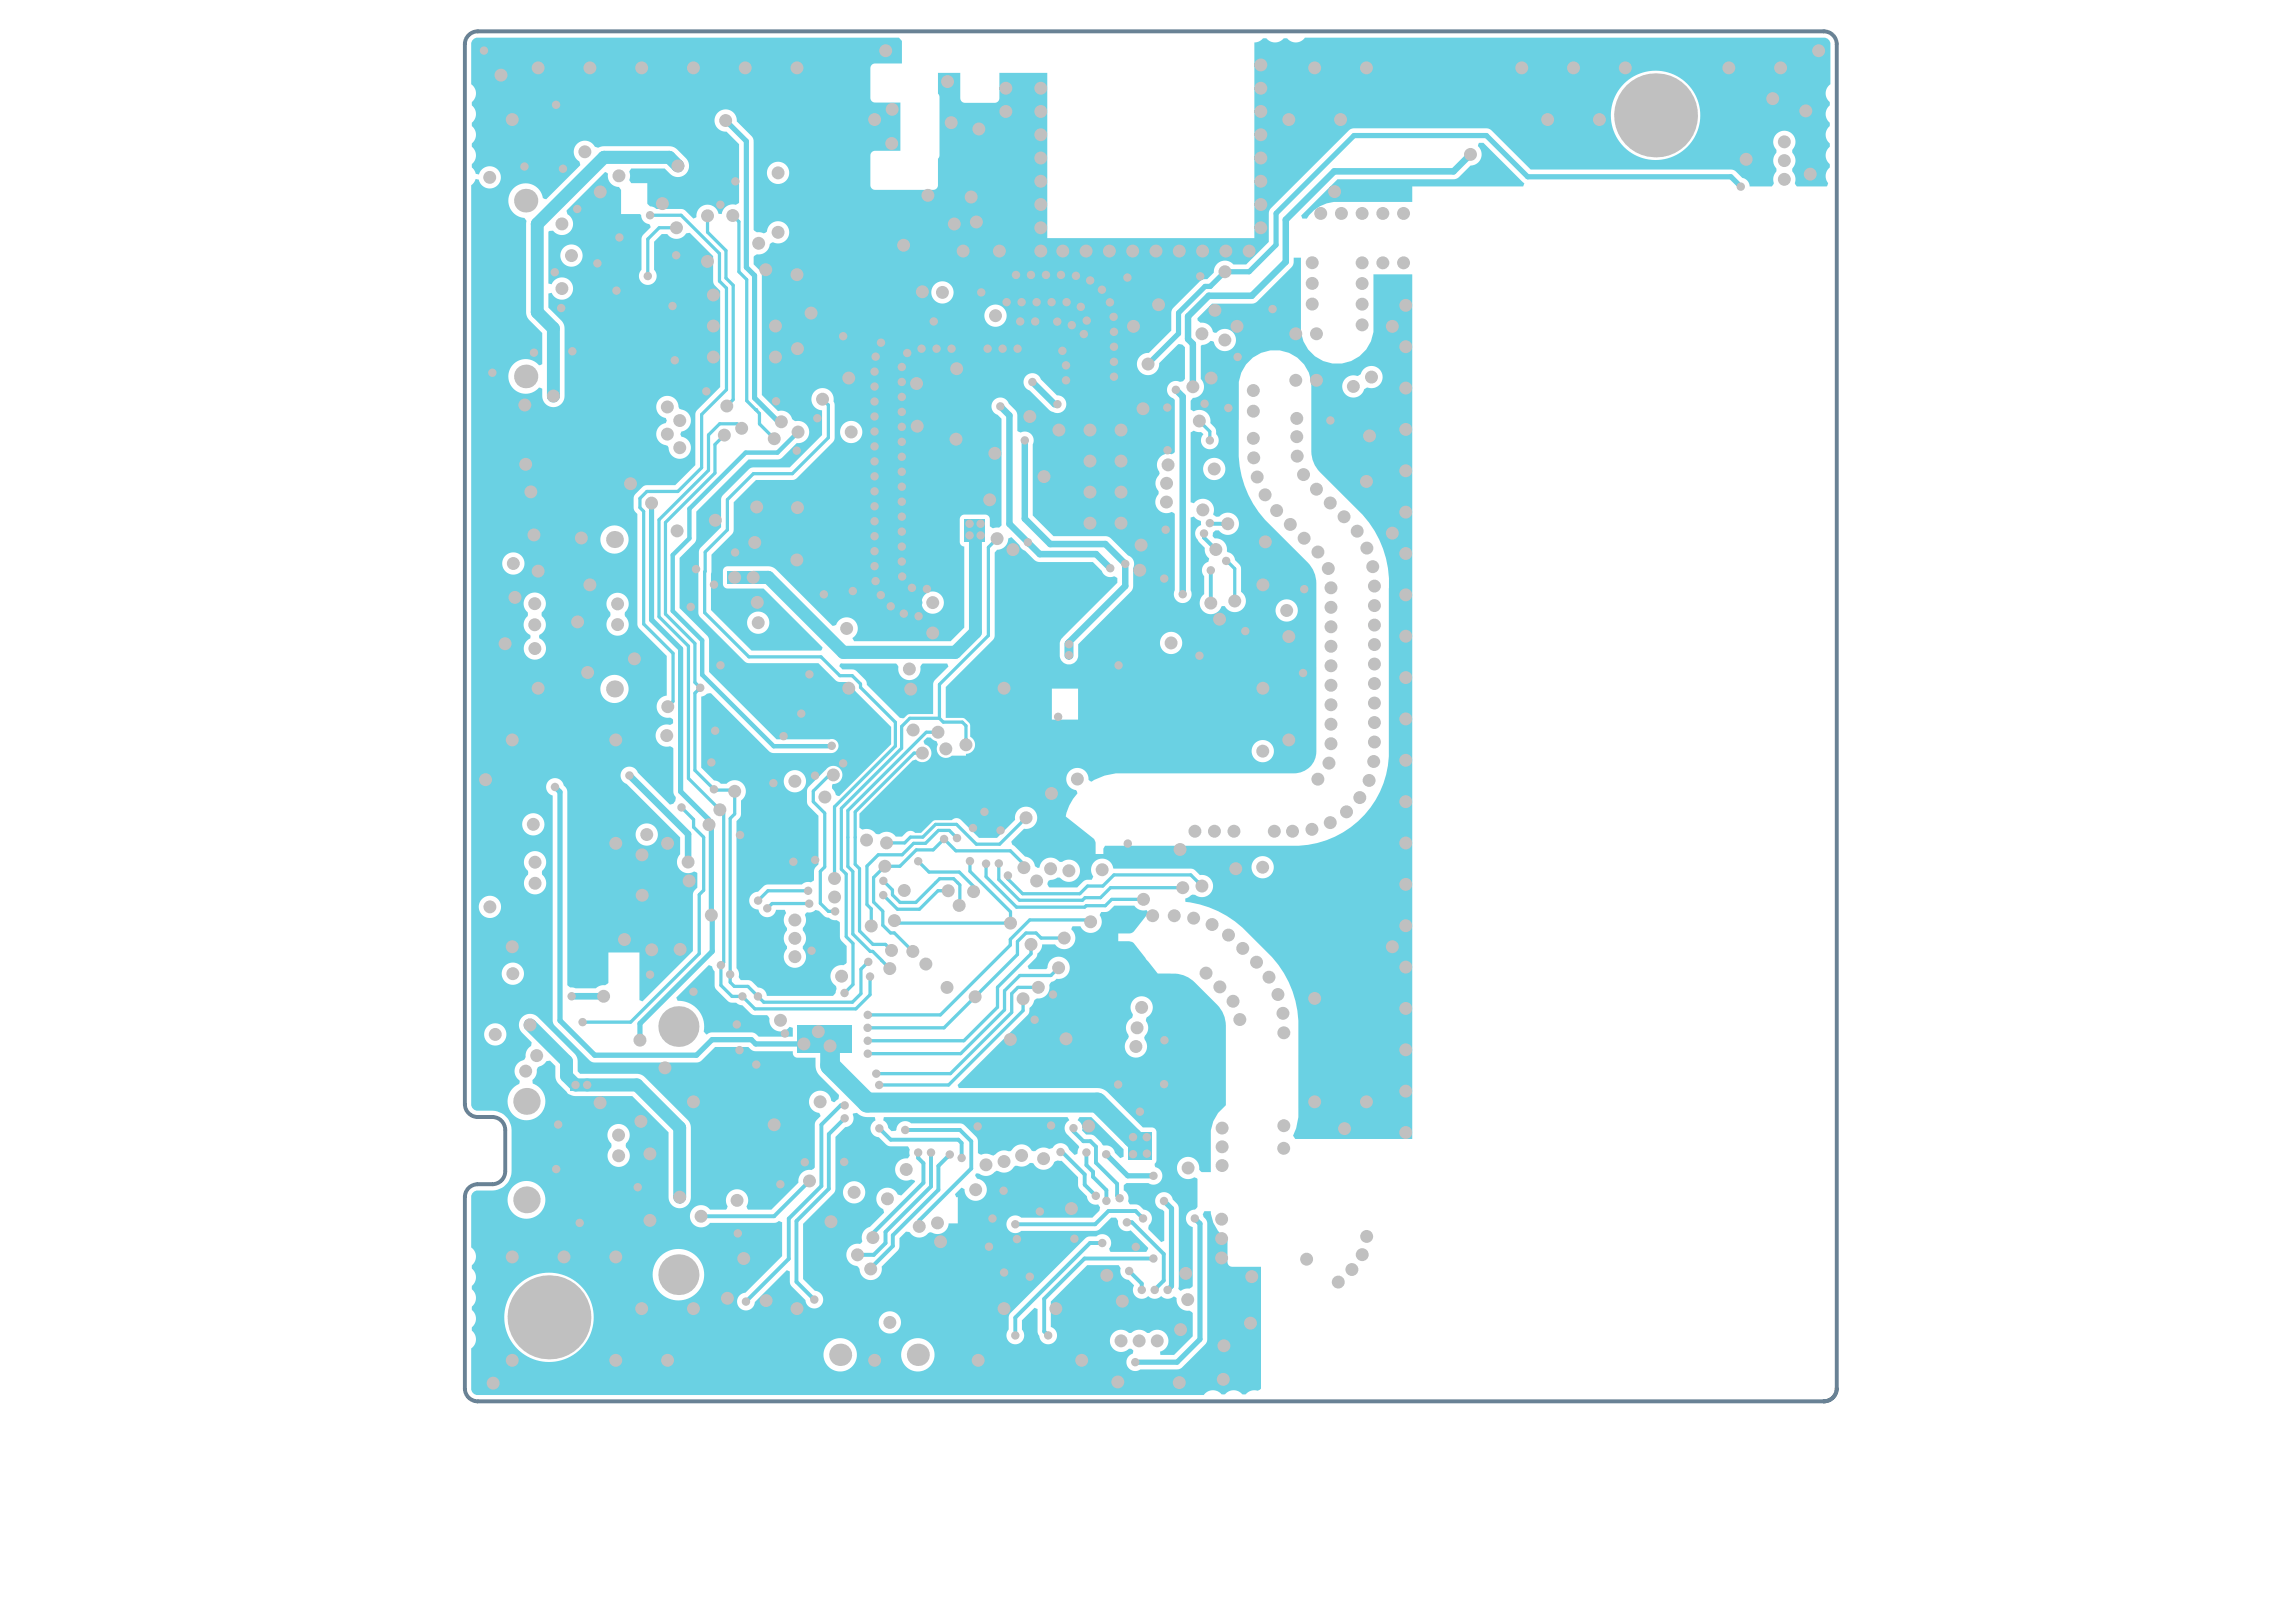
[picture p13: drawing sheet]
<svg xmlns="http://www.w3.org/2000/svg" width="297mm" height="210mm" viewBox="0 0 297 210" stroke-linecap="round" stroke-linejoin="round" font-family="sans-serif">
<path d="M60.6 4.5l.8-.4h.4h174.2a1.67 1.67 0 0 1 1.6 1.6v174a1.67 1.67 0 0 1-1.6 1.6h-174.2a1.67 1.67 0 0 1-1.7-1.6v-24.8a1.67 1.67 0 0 1 1.7-1.7h1.9a1.67 1.67 0 0 0 1.7-1.6v-5.4a1.67 1.67 0 0 0-1.7-1.6h-1.9a1.67 1.67 0 0 1-1.7-1.7v-137.2l.1-.4z" fill="none" stroke="#698295" stroke-width=".51"/>
<g fill="#6ad1e3">
<path d="M137.8 83a.59 .59 0 0 1 .7-.2 .59 .59 0 0 1 .4 .6v1.4a.59 .59 0 0 1-.6 .6 .59 .59 0 0 1-.6-.6v-1.5z"/>
<path d="M168.3 27.9l4.7-4.7h15.2l.6-.3 1.4-1.5a1.44 1.44 0 0 0 1.4-.9 1.44 1.44 0 0 0-.4-1.6l.2-.4h.5l5.3 5.2-.1 .4h-14.4v2h-10.1a4.6 4.6 0 0 0-3.5 2.2h-.6z"/>
<path d="M114.3 144.6h23.8l.2 .3a1.22 1.22 0 0 0 0 2.1l1.3 1.3v.2l-.1 .3-.1 .5-.4 .2-.7-.7a1.17 1.17 0 0 0-1-.9 1.17 1.17 0 0 0-1.2 .7 .94 .94 0 0 1-.9-.1 1.43 1.43 0 0 0-1.3 .5l-.4-.1a1.44 1.44 0 0 0-2.6-.1 1 1 0 0 1-1 .1l-.7 .2-.7 .4a1.76 1.76 0 0 0-1.6-.1l-.4-.2v-1.5l-.1-.5-1.9-1.8h-6.6a1.15 1.15 0 0 0-1.3-.2 1.15 1.15 0 0 0-.6 1l-.1 .1-.6 .1-.4-.4a1.13 1.13 0 0 0-.6-1z"/>
<path d="M139.7 144.6h1.5l4.2 4.1v1l-.5 .2-.7-.7a1.24 1.24 0 0 0-1.5-1l-.3-.4-.9-.8a1.44 1.44 0 0 0-1-.2l-.5-.5a1.23 1.23 0 0 0-.6-1.4z"/>
<path d="M108.8 85.8l7.1 .1a1.33 1.33 0 0 1 .4 1 1.44 1.44 0 0 0 1.7 1.1 1.44 1.44 0 0 0 1.1-1.7l.3-.4h3.1l.2 .4-1.9 2-.1 4.1h-3.1l-.8 .6-.4-.1-4.3-4.3-.1-.5-1.2-1.2-.4-.3h-1.4l-.4-.4z"/>
<path d="M87.5 129.1l4.2-4.2 .4 .2 .4 .6v2.1l1.6 1.7 .4 .2 .7 .1 .3 .2 .5 .1 1.4 1.2 1.8 .1 .4 .4a1.44 1.44 0 0 0 .8 1.6 1.44 1.44 0 0 0 1.7-.5l.5 .1v1.2h-4.4l-.6-.5-.4-.1h-5.1h-.3l-.3 .3-.5-.4a3.3 3.3 0 0 0-3.3-4z"/>
<path d="M134.8 122.2h1.7a1.44 1.44 0 0 0 2.1 .3 1.44 1.44 0 0 0 0-2.2l.2-.4h1v.1a1.44 1.44 0 0 0 2.1 .5 1.44 1.44 0 0 0 .4-2.1l.2-.4h.8l.9-.8 2.6 .1a1.44 1.44 0 0 0 1.5 .5l.3 .3-2 2.5-.4 .2h-1.5v1h1.4l.5 .2 3.2 4h2.3a3.8 3.8 0 0 1 2.4 1.1l3.2 3.2a3.8 3.8 0 0 1 .9 2.4v10.3l-1 1-.6 1.1-.4 1.2v5.4h-1.1l-.4-.3a1.44 1.44 0 0 0-1.5-1.7 1.44 1.44 0 0 0-1.3 1.9 1.44 1.44 0 0 0 2.2 .8l.4 .2v3.5l-.3 .4a1.15 1.15 0 0 0-1.2 1 1.15 1.15 0 0 0 .9 1.3v7.6l-.4 .4h-.6l-.5 .2h-.2a.42 .42 0 0 1-.1-.6v-10l-.2-.6-.6-.6v-.1a1.15 1.15 0 0 0-2-.4 1.15 1.15 0 0 0 .7 1.9l.2 .2v3.8l-.4 .1-1.6-1.6a.91 .91 0 0 1 .3-.9 1.15 1.15 0 0 0-1-1.7 1.54 1.54 0 0 0-1.7-.6l-.3-.5a1.14 1.14 0 0 0-.5-1.4v-.6l.3-.3h2.9a1.15 1.15 0 0 0 1.7-.5 1.15 1.15 0 0 0-.8-1.6l-.1-.4 .2-.5v-3.6a.6 .6 0 0 0-.6-.6h-1.1l-4.6-4.5-.8-.5-18.5-.1-.1-.4 9-9 .3-.5v-.5a1.72 1.72 0 0 0 .6-1l.4-.2a1.43 1.43 0 0 0 1.5-1.7l.3-.4 .4-.2 .3-.2a1.44 1.44 0 0 0 1.7-1.3 1.44 1.44 0 0 0-1.4-1.6 1.44 1.44 0 0 0-1.5 1.4l-.2 .2h-2.2l-.2-.4 1.2-1.1 .1-.5a1.62 1.62 0 0 0 .6-1.2zM146.7 129.3a1.44 1.44 0 0 0-.1 1.9l-.1 .5a1.5 1.5 0 0 0-.5 2.2 1.01 1.01 0 0 1-.4 1 1.44 1.44 0 0 0 1.5 2 1.44 1.44 0 0 0 1-2.4 1.01 1.01 0 0 1 .3-.9 1.44 1.44 0 0 0-.1-1.5v-.4a1.46 1.46 0 0 0 .6-2.1 1.46 1.46 0 0 0-2.2-.3z"/>
<path d="M61.1 5.2l.2-.2 .3-.1h54.7l.4 .4v2.9h-3.5l-.4 .2-.2 .4v3.9a.61 .61 0 0 0 .6 .6h3.3v6.2h-3.3l-.4 .2-.2 .4v3.9a.61 .61 0 0 0 .6 .6h7.5l.5-.2 .1-.4v-3.5l.2-.4v-7.5l-.2-.5v-2.7h2.9v3.3a.61 .61 0 0 0 .6 .6h3.9l.4-.2 .2-.4v-3.3h6.2v21.4h26.8v-25.3l.5-.1 .6-.4 .2-.1a.42 .42 0 0 1 .5 .3 1.44 1.44 0 0 0 2-.2h.4l.1 .1a1.44 1.44 0 0 0 2.2-.2h67.3l.3 .1 .3 .2 .1 .4v5.3a1.43 1.43 0 0 0-.1 2.3v.4l-.1 .1a1.43 1.43 0 0 0 .1 2.2v.4l-.1 .1a1.44 1.44 0 0 0 .1 2.2v.4l-.1 .1a1.43 1.43 0 0 0 .1 2.1v.5l-.1 .1a1.43 1.43 0 0 0-.1 1.9l-.2 .4h-3.8l-.3-.4v-.1a1.54 1.54 0 0 0-.3-1.5l.1-.4a1.48 1.48 0 0 0-.1-2l.1-.4a1.45 1.45 0 0 0-.2-2 1.45 1.45 0 0 0-2.1 .1 1.45 1.45 0 0 0 .1 2l-.1 .5a1.48 1.48 0 0 0 .1 1.9l-.1 .5a1.42 1.42 0 0 0-.2 1.4l-.3 .4h-2.8l-.1-.1a1.15 1.15 0 0 0-.9-1l-.9-.9-.6-.2h-25.9l-5-5-.6-.3h-17.4l-.5 .3-10.2 10.2-.2 .5v3.7l-2.9 2.9h-1.6a1.44 1.44 0 0 0-1.7-.4 1.44 1.44 0 0 0-.9 1.5l-.8 .8-.6 .1-.4 .2-3.5 3.5-.2 .6v2.3l-2.9 2.9h-.1a1.44 1.44 0 0 0-1.4 1.4 1.44 1.44 0 0 0 1.5 1.5 1.44 1.44 0 0 0 1.4-1.6l2.4-2.5 .6 .1 .3 .3v4.1a.88 .88 0 0 1-1.2 .3 1.15 1.15 0 0 0-1.1 1 1.15 1.15 0 0 0 .8 1.2l.2 .3v6.7l-.4 .3a1.44 1.44 0 0 0-1.7 .5 1.44 1.44 0 0 0 .1 1.7 .92 .92 0 0 1-.3 .8 1.53 1.53 0 0 0 .2 1.8l-.1 .4a1.44 1.44 0 0 0 0 1.9 1.44 1.44 0 0 0 1.8 .4l.4 .2v9.9a1.15 1.15 0 0 0 1 1.6 1.15 1.15 0 0 0 1-1.6v-9.4l.5-.2 .2 .3 .5 .3a.37 .37 0 0 1 .2 .5l-.2 .1a1.19 1.19 0 0 0-.2 1.9l.9 1a1.7 1.7 0 0 0 .5 1.4l-.1 .4a1.14 1.14 0 0 0-.5 1.9v2.3a1.44 1.44 0 0 0 0 2.3 1.44 1.44 0 0 0 2.2-.7l.2-.1a.52 .52 0 0 1 .5 .4 1.44 1.44 0 0 0 2.2-.1 1.44 1.44 0 0 0-.3-2.1l-.1-3.2a1.67 1.67 0 0 0-.7-.9 1.14 1.14 0 0 0-1-1l-.1-.2a1.44 1.44 0 0 0-1.5-1.6 .52 .52 0 0 1-.3-.7l.4-.4 .4 .1a1.44 1.44 0 0 0 2.1 .2 1.44 1.44 0 0 0 .1-2.1 1.44 1.44 0 0 0-2.1 0 .74 .74 0 0 1-.9-.3 1.44 1.44 0 0 0-.6-1.8 1.44 1.44 0 0 0-1.8 .4l-.5-.1v-9l.4-.3 .6 .2h.4l.3 .3a1.15 1.15 0 0 0 0 1.6 1.15 1.15 0 0 0 1.6 0 1.15 1.15 0 0 0 0-1.6v-.5a1.62 1.62 0 0 0-.7-1 1.44 1.44 0 0 0-.6-1.4 1.44 1.44 0 0 0-1.6-.1l-.4-.2v-1.1l.3-.4h.2a1.44 1.44 0 0 0 1.2-1 1.44 1.44 0 0 0-.4-1.5v-4.2l.2-.2 .7-.2 .4-.3 .4 .1 .1 .2a1.44 1.44 0 0 0 2 .9 1.44 1.44 0 0 0 .5-2.2 1.44 1.44 0 0 0-2.2 0l-.5-.1a1.44 1.44 0 0 0-1.6-1.2l-.4-.3v-.3l1.9-1.9h5.1l.6-.2 4.7-4.6 .2-.5v-.7h.9v9.7a4.7 4.7 0 0 0 4.7 4.1 4.7 4.7 0 0 0 4.7-4.1v-7.5h5v111.9h-15.1l-.3-.4 .4-1 .3-1.4v-8a21.4 21.4 0 0 0-.8-8.3 12.9 12.9 0 0 0-3.1-4.9l-3.4-3.4-.9-.8a13 13 0 0 0-6.4-2.5l-.1-.4 .4-.2a.77 .77 0 0 1 1.2-.1 1.44 1.44 0 0 0 2-1.2 1.44 1.44 0 0 0-1.7-1.6l-.7-.7-.4-.1h-10.1a1.45 1.45 0 0 0-2-1.2 1.45 1.45 0 0 0-.6 2.3l-.2 .3-.7 .1-.3 .1-.8 .8h-3.6l-.3-.4a.58 .58 0 0 1 .6-.5l.4-.1a.59 .59 0 0 1 .9 0 1.44 1.44 0 0 0 1.9-.1 1.44 1.44 0 0 0 0-2 1.44 1.44 0 0 0-1.9-.2h-.3l-.2-.1a1.46 1.46 0 0 0-1.5-.3 1.46 1.46 0 0 0-.9 1.2h-.2l-.4-.2a1.44 1.44 0 0 0-1.3-1.2l-1.3-1.4-.3-.2-.2-.4 1.8-1.6a1.44 1.44 0 0 0 1.6-1.4 1.44 1.44 0 0 0-1.6-1.5 1.44 1.44 0 0 0-1.3 1.7l-2.3 2.3h-2.3l-2.5-2.4a.81 .81 0 0 0-1.1 .1l-2.3 .1-1.6 1.6h-.8a.82 .82 0 0 0-1.2 0l-.5 .5h-.8a1.44 1.44 0 0 0-2.1-.4h-.4a1.63 1.63 0 0 0-1.8-.5l-.4-.3v-1.8l6.9-6.9 .4-.1 .1 .1a1.17 1.17 0 0 0 1.8-.4 1.17 1.17 0 0 0-.8-1.7l-.1-.4 .4-.5 .5 .1 .3 .2 .4 .2 .2 .4a1.17 1.17 0 0 0 .3 1.5 1.17 1.17 0 0 0 1.5 0h1.9v-.2a1.18 1.18 0 0 0 1.1-.9 1.18 1.18 0 0 0-.6-1.4v-1.5l-.1-.3-.6-.5-.3-.1h-2.1v-4l6.2-6.3 .1-11.1 .3-.4a1.44 1.44 0 0 0 1.4-1.4l.5-.2 1 1a1.15 1.15 0 0 0 .7 .8l1.2 1.1 .4 .3h7.2l1.1 1.2a1.15 1.15 0 0 0 1.6 .7l.5 .2v.6l-7.3 7.3-.2 .6v1.6a1.2 1.2 0 0 0 1.1 1.1h.3a1.21 1.21 0 0 0 1-1.1v-1.5l6.9-7 .2-.6v-2.3a1.15 1.15 0 0 0-.7-1.6l-2.2-2.2-.4-.3h-7l-2.7-2.7v-9.2a1.15 1.15 0 0 0-.2-1.3 1.15 1.15 0 0 0-1.4-.2l-.4-.2v-2.4l-.3-.4-.8-.8a1.15 1.15 0 0 0-1.9-.4 1.15 1.15 0 0 0 .5 1.9l.5 .5v13.8l-.4 .3h-.8l-.3-.2-.1-1.1-.2-.3-.2-.1h-2.8a.61 .61 0 0 0-.6 .6v3l.1 .3 .5 .2v10.5l-1.8 1.8h-12.5l-.2-.4a1.44 1.44 0 0 0 .1-2.4 1.44 1.44 0 0 0-2.2 .7l-.5 .1-7.3-7.3-.5-.3-.5-.1h-5.5l-.3 .2-.1 .3v1.8a.6 .6 0 0 0 .6 .6h4.7l7.6 7.6-.1 .2-.1 .2h-9l-5.2-5.3v-7.1l2.9-2.9v-3.9l2.9-2.9h5l5-5 .2-.5v-4.2l-.2-.4a1.45 1.45 0 0 0-1.1-1.8 1.45 1.45 0 0 0-1.7 1.3 1.45 1.45 0 0 0 1.4 1.6v3.2l-4.2 4.2h-5l-3.8 3.7-.1 .5v3.5l-2.6 2.7-.3 .4-.1 8 .3 .6 5.8 5.8 .5 .1h9l2.3 2.3 .5 .2h1.2l.6 .6 .1 .4 .2 .2 4.5 4.6v2.2l-6.7 6.7-.5-.1-.2-.6a.5 .5 0 0 1-.1-.8 1.19 1.19 0 0 0 1-1.9 1.19 1.19 0 0 0-2.1 .1l-2.1 2.1-.2 .6 .1 1.7 1.4 1.5v6.3l-.5 .4-.1 .3v1.3l-.4 .3-.5-.1-.7 .4h-4.5l-.4 .2-.7 .7h-.2a1.17 1.17 0 0 0-1 1.3 1.17 1.17 0 0 0 1.2 1 1.15 1.15 0 0 0 1.2 1 1.15 1.15 0 0 0 1.1-1h1.1l.2 .5a1.47 1.47 0 0 0 .1 1.9v.3l-.1 .1a1.46 1.46 0 0 0 .1 2v.3l-.1 .1a1.45 1.45 0 0 0 .2 2 1.45 1.45 0 0 0 2-.1 1.45 1.45 0 0 0 0-2v-.3l.1-.2a1.47 1.47 0 0 0-.1-1.9v-.3l.1-.1a1.43 1.43 0 0 0 .1-1.6l.3-.3 .6-.1 .5-.2 .5 .1 .7 .7 1.2 .5a.74 .74 0 0 1 .8 .3v2l.2 .4 .6 .6v2.2l-.4 .3a1.47 1.47 0 0 0-1.6 1 1.47 1.47 0 0 0 .7 1.7v.4l-.1 .5-.4 .4h-8.5a1.14 1.14 0 0 0-1.1-1.1l-1-.9-1.2-.1-.3-.3a1.39 1.39 0 0 0-.3-1.2v-19l.4-.5 .2-.3v-2a1.44 1.44 0 0 0 .2-2.1 1.44 1.44 0 0 0-2.1 0h-.7l-.4-.3-.5-.1-1.7-1.7v-9.2l.4-.1 .3-.2 .6-.1 7.7 7.7 .4 .1h7.4a.91 .91 0 0 0 1-1.1 .91 .91 0 0 0-1.2-.7h-6.8l-8.8-8.7v-4.1l-.1-.4-3.7-3.8v-6.5l1.9-1.9 .2-.4 .1-3.7 6.7-6.7 4.1-.1 .3-.2 1.9-1.9 .1 .1a1.44 1.44 0 0 0 1.5-1.6 1.44 1.44 0 0 0-1.8-1.3l-.4-.2a1.47 1.47 0 0 0-1.8-1.1l-2.1-2.1v-15.4l-.2-.6-.9-.9v-1l.5-.3a1.44 1.44 0 0 0 1.6-1.3l.4-.3a1.44 1.44 0 0 0 2-.8 1.44 1.44 0 0 0-1-1.8 1.44 1.44 0 0 0-1.8 1.3l-.4 .2-.5-.1h-.4l-.4-.4v-11.6l-.2-.4-2-2v-.1a1.44 1.44 0 0 0-1.5-1.4 1.44 1.44 0 0 0-1.4 1.5 1.44 1.44 0 0 0 1.6 1.3l1.6 1.7v7.5l-.4 .3a1.44 1.44 0 0 0-1.8 1.2h-.4l-.1-.1a1.44 1.44 0 0 0-1.6-1.1 1.44 1.44 0 0 0-1.2 1.6l-.4 .2-1-1-.4-.2-3.4-.1-.3-.2-.5-.1-.4-.4v-2.6h-2l-.3-.4 .1-.5-.1-.6 .3-.4h4.3l.8 .8a1.44 1.44 0 0 0 2-.2 1.44 1.44 0 0 0-.1-1.9l-1.2-1.3-.7-.3h-8.7l-.7 .2-.5-.2a1.44 1.44 0 0 0-2.3-.3 1.44 1.44 0 0 0 .4 2.3l.1 .5-4.4 4.4-.5-.2v-.1a2.26 2.26 0 0 0-2.5-1.7 2.26 2.26 0 0 0-2 2.3 2.26 2.26 0 0 0 2.2 2.1l.2 .4v12l.3 .7 1.8 1.8v4l-.5 .2a2.25 2.25 0 0 0-3.2-.2 2.25 2.25 0 0 0 0 3.2 2.25 2.25 0 0 0 3.2-.1l.5 .1v1.1a1.44 1.44 0 0 0 1.5 1.3 1.44 1.44 0 0 0 1.3-1.5v-8.9l-.3-.7-1.8-1.8v-1.8l.5-.1a1.44 1.44 0 0 0 2.2 .6 1.44 1.44 0 0 0 0-2.3 1.44 1.44 0 0 0-2.2 .6l-.5-.1v-6.7l.2-.1h.5l.1 .1a1.44 1.44 0 0 0 2.1-.1 1.44 1.44 0 0 0-.4-2.2l-.1-.5 5-4.9h.1a.53 .53 0 0 1 .2 .6 1.44 1.44 0 0 0 1.5 1.3l.2 .4v3.1h2.5l.1 .2a1.14 1.14 0 0 0 1.1 1.1l.2 .4-1 1-.2 .4v4.1a1.15 1.15 0 0 0 0 1.6 1.15 1.15 0 0 0 1.6 0 1.15 1.15 0 0 0 0-1.6v-3.6l1-1 .8 .1a1.49 1.49 0 0 0 2.4-.2l.5-.1 3 3v3.4l.2 .5 .7 .6v12.5l-3.2 3.2v6.9l-2.6 2.6h-4l-1.2 1.1-.2 .6v1.3l.1 .3 .4 .4v14.4l.2 .4 3.6 3.6v5.1a1.44 1.44 0 0 0-1.3 1.7 1.44 1.44 0 0 0 1.7 1.2l.4 .2v.5l-.5 .2a1.44 1.44 0 0 0-1.8 1.4 1.44 1.44 0 0 0 1.9 1.4l.4 .2v5.6l.1 .5 .2 .2a.77 .77 0 0 1-.6 1h-.2l-4.1-4.1a1.15 1.15 0 0 0-1.9-.5 1.15 1.15 0 0 0 .5 1.9l6.9 7v2.2a1.44 1.44 0 0 0-.1 1.9 1.44 1.44 0 0 0 1.9 .3l.4 .2v1.9l-.4 .4-.2 .5v7.3l-6.5 6.5-.4-.2v-6.1h-4v3.9l-.1 .1a1.01 1.01 0 0 1-.9 .2l-.6 .4h-2.6l-.8-.1-.3-.3v-25l-.1-.4-.4-.6a1.15 1.15 0 0 0-1.9-.5 1.15 1.15 0 0 0 .5 2v29.1l.1 .4 .2 .2 4.5 4.5 .5 .3h13.5l.5-.3 1.7-1.7h4.3l.4 .4 .4 .1h5v.3a.61 .61 0 0 0 .6 .6h2.3v1.2l.3 .7 2.7 2.9v.5l-.5 .4h-.2a.57 .57 0 0 1-.4-.6 1.44 1.44 0 0 0-2.5-.3 1.44 1.44 0 0 0 1.1 2.3l.2 .4a1.61 1.61 0 0 0-.8 1v5.7l-.4 .3a1.44 1.44 0 0 0-1.7 1.6l-3.5 3.5h-3l-.2-.4a1.44 1.44 0 0 0-1.2-2.2 1.44 1.44 0 0 0-1.3 2.2l-.2 .4h-2.1a1.44 1.44 0 0 0-2.1-.2 1.44 1.44 0 0 0 0 2.2 1.44 1.44 0 0 0 2.2-.2h8.2l.4-.1 .3-.2 .4 .2v4.4l-4.8 4.7h-.1a1.15 1.15 0 0 0-.9 1.2 1.15 1.15 0 0 0 1.1 1.1 1.15 1.15 0 0 0 1.2-1.1l4.1-4.1 .4 .1v1.4l.1 .5 1.9 1.9a1.15 1.15 0 0 0 1.2 1 1.15 1.15 0 0 0 1.1-1.1 1.15 1.15 0 0 0-1.1-1.2l-1.5-1.5v-7.1l4.1-4.2 .1-7.1 1.2-1.2h.2a1.22 1.22 0 0 0 .8-1.8l.6-.1 .8 .5 1.5 .1 .1 .4a1.15 1.15 0 0 0-.7 1.2 1.15 1.15 0 0 0 1.1 1l1.2 1.1h2.5l.3 .5-.1 .4 .1 .3-.3 .4a1.44 1.44 0 0 0-1.6 1.7 1.44 1.44 0 0 0 2.1 1l.5 .2v.2l-1.8 1.7-.5-.1v-.2a1.44 1.44 0 0 0-2.4-.2 1.44 1.44 0 0 0 .6 2.3l.1 .4-1.9 1.9h-.1a1.44 1.44 0 0 0-.8 1.8l-.3 .4a1.44 1.44 0 0 0-1.8 1.2 1.44 1.44 0 0 0 1.3 1.6l.4 .4a1.44 1.44 0 0 0 1.6 1.5 1.44 1.44 0 0 0 1.3-1.8l2.1-2.2 .2-.4v-1.1l.8-.8 .5 .1a1.44 1.44 0 0 0 2.4 .1 1.09 1.09 0 0 1 1 .1 1.44 1.44 0 0 0 1.6-1.4h1.2v-3.4h-.2l-.2-.4 .9-.8 .4 .3a1.44 1.44 0 0 0 1.4 1.4 1.44 1.44 0 0 0 1.5-1.3 1.44 1.44 0 0 0-1.3-1.6l-.2-.3v-.3l.2-.1 .3 .1a1.44 1.44 0 0 0 1.9-.2l.3-.2 .3 .1a1.44 1.44 0 0 0 1.9-.6 1 1 0 0 1 1.1 0l.5-.1 .5-.4h.3l.3 .2a1.49 1.49 0 0 0 1.4 .7 1.49 1.49 0 0 0 1.3-1.1l.3-.1h.5l2.2 2.1v1.3l1.1 1.2v.1a1.15 1.15 0 0 0 1.5 1l.2 .3-.1 .5-.9 .9h-9.2a1.15 1.15 0 0 0-1.6 0 1.15 1.15 0 0 0 0 1.6 1.15 1.15 0 0 0 1.6 .1h9.8l.4-.3 1.5-1.4h.6a1.03 1.03 0 0 1 .3 .9 1.15 1.15 0 0 0 1.6 .7l2.2 2.3-.2 .5h-4.6l-.2-.4a1.15 1.15 0 0 0-.1-1.6 1.15 1.15 0 0 0-1.6 0h-1l-.4 .3-9.7 9.6-.2 .4v1.8h-.1a1.15 1.15 0 0 0 .2 1.6 1.15 1.15 0 0 0 1.6-.1 1.15 1.15 0 0 0 0-1.5v-1.2l1.6-1.7 .4 .2v2.9l.3 .6a1.15 1.15 0 0 0 1.8 .8 1.15 1.15 0 0 0-.4-2v-3.3l4.8-4.7h4l.3 .4a1.14 1.14 0 0 0 1 1.5l.7 .7v.1a1.17 1.17 0 0 0 .4 1.5 1.17 1.17 0 0 0 1.5-.2 1.21 1.21 0 0 0 1.6 0 1.15 1.15 0 0 0 1.6 .1l.4 .2a1.44 1.44 0 0 0 1.7 1.6l.4 .3v3l-2.4 2.4h-1.8v-.4a1.44 1.44 0 0 0 .9-2.1 1.44 1.44 0 0 0-2.3-.3h-.3l-.1-.1a1.45 1.45 0 0 0-2 .1h-.2l-.2-.1a1.44 1.44 0 0 0-2 .2 1.44 1.44 0 0 0 .2 2 1.44 1.44 0 0 0 2-.1h.2l.3 .2-.1 .5a1.15 1.15 0 0 0-.7 1.6 1.15 1.15 0 0 0 1.7 .4h5.1l.3-.3 3.2-3.2 .1-.4v-15l-.1-.4-.4-.4-.1-.3 .2-.5h.8a4.4 4.4 0 0 0 2 3.6l.2 .2v2.8a.61 .61 0 0 0 .6 .6h3.7v15.8l-.4 .3a1.43 1.43 0 0 0-1.5 .4h-.5l-.1-.1a1.44 1.44 0 0 0-2.1 .1h-.5l-.1-.1a1.44 1.44 0 0 0-2.2 .2h-94.1l-.3-.1-.2-.2-.1-.4v-5.3a1.44 1.44 0 0 0 0-2.3v-.4l.2-.1a1.43 1.43 0 0 0-.2-2.2v-.4l.2-.1a1.44 1.44 0 0 0-.2-2.1v-.5l.2-.1a1.43 1.43 0 0 0-.2-2.1v-.5l.2-.1a1.43 1.43 0 0 0-.2-2.2v-6.6l.1-.4 .2-.2 .3-.1h2.1a2.51 2.51 0 0 0 2.5-2.5v-5.4a2.51 2.51 0 0 0-2.5-2.5h-2.1l-.3-.1-.2-.2-.1-.4v-119l.3-.3 .2-.5h.4l.1 .1a1.44 1.44 0 0 0 2.2 .8 1.44 1.44 0 0 0 0-2.3 1.44 1.44 0 0 0-2.2 .8l-.5-.1-.1-.4-.4-.4v-.2a.42 .42 0 0 1 .3-.5 1.43 1.43 0 0 0-.3-2v-.4l.2-.1a1.43 1.43 0 0 0-.2-2.2v-.4l.2-.1a1.44 1.44 0 0 0-.2-2.2v-.4l.2-.1a1.43 1.43 0 0 0-.2-2.2v-5.3zM208.4 14.9a5.8 5.8 0 0 0 11.6 0 5.8 5.8 0 0 0-11.6 0zM99.2 22.4a1.45 1.45 0 0 0 2.9 0 1.45 1.45 0 0 0-2.9 0zM72.5 33.1a1.45 1.45 0 0 0 2.9 0 1.45 1.45 0 0 0-2.9 0zM120.5 37.8a1.45 1.45 0 0 0 2.9 0 1.45 1.45 0 0 0-2.9 0zM127.3 40.9a1.45 1.45 0 0 0 2.9 0 1.45 1.45 0 0 0-2.9 0zM174.1 49a1.44 1.44 0 0 0 .3 2.3 1.44 1.44 0 0 0 2.1-.9l.3-.2a1.46 1.46 0 0 0 2-.8 1.46 1.46 0 0 0-.9-1.9 1.46 1.46 0 0 0-1.9 .9l-.3 .2a1.6 1.6 0 0 0-1.6 .4zM132.7 48.6a1.15 1.15 0 0 0 .5 1.9l2.8 2.7a1.25 1.25 0 0 0 1.9-.7 1.15 1.15 0 0 0-1.2-1.3l-2-2.1a1.15 1.15 0 0 0-2-.5zM108.7 55.9a1.45 1.45 0 0 0 2.9 0 1.45 1.45 0 0 0-2.9 0zM85.3 51.6a1.44 1.44 0 0 0-.3 1.5 1.44 1.44 0 0 0 1.1 1l.2 .3-.2 .4a1.44 1.44 0 0 0-1.2 1.4 1.44 1.44 0 0 0 1.2 1.4 .63 .63 0 0 1 .4 .7 1.44 1.44 0 0 0 2.5 .6 1.44 1.44 0 0 0-.8-2.4l-.2-.3 .2-.3a1.44 1.44 0 0 0 1.2-1.5 1.44 1.44 0 0 0-1.2-1.4 .63 .63 0 0 1-.5-.7 1.44 1.44 0 0 0-2.4-.7zM155.6 60.7a1.45 1.45 0 0 0 2.9 0 1.45 1.45 0 0 0-2.9 0zM77.7 69.8a1.83 1.83 0 0 0 3.6 0 1.83 1.83 0 0 0-3.6 0zM65 72.9a1.45 1.45 0 0 0 2.9 0 1.45 1.45 0 0 0-2.9 0zM119.2 78a1.45 1.45 0 0 0 2.9 0 1.45 1.45 0 0 0-2.9 0zM165 79a1.45 1.45 0 0 0 2.9 0 1.45 1.45 0 0 0-2.9 0zM96.6 80.6a1.45 1.45 0 0 0 2.9 0 1.45 1.45 0 0 0-2.9 0zM78.9 77.1a1.44 1.44 0 0 0 0 2.1 1.2 1.2 0 0 1-.3 1.1 1.44 1.44 0 0 0 1.6 1.9 1.44 1.44 0 0 0 .7-2.4 1.2 1.2 0 0 1 .3-1.1 1.44 1.44 0 0 0-.5-1.7 1.44 1.44 0 0 0-1.8 .1zM150.1 83.2a1.45 1.45 0 0 0 2.9 0 1.45 1.45 0 0 0-2.9 0zM68.2 77.1a1.45 1.45 0 0 0 .1 2.1v.5a1.45 1.45 0 0 0 .3 2.5 .44 .44 0 0 1-.3 .6 1.44 1.44 0 0 0-.1 2.2 1.44 1.44 0 0 0 2.2-.3 1.44 1.44 0 0 0-.6-2.1 .44 .44 0 0 1 .3-.6 1.45 1.45 0 0 0 0-2.3v-.5a1.45 1.45 0 0 0 .2-2 1.45 1.45 0 0 0-2.1-.1zM77.7 89.2a1.83 1.83 0 0 0 3.6 0 1.83 1.83 0 0 0-3.6 0zM136.1 89.1v4h3.4v-4zM161.9 97.2a1.45 1.45 0 0 0 2.9 0 1.45 1.45 0 0 0-2.9 0zM161.2 47.2l-.6 1-.3 1.2v9.7a13.1 13.1 0 0 0 3.8 8.6l5.1 5.1a3.8 3.8 0 0 1 1.1 2.7v21.8a2.84 2.84 0 0 1-2.9 2.8h-22.3a6.7 6.7 0 0 0-3.9 1.1l-.4-.3a1.44 1.44 0 0 0-1.3-1.5 1.44 1.44 0 0 0-1.6 1.3 1.44 1.44 0 0 0 1.3 1.5l.2 .5a6.5 6.5 0 0 0-1.5 3l3.6 2.9 .2 .4v1.5h1v-.7l.3-.4h24.4a12.2 12.2 0 0 0 12.3-12.1v-21.1a13 13 0 0 0-3.9-10l-5-5.1a3.8 3.8 0 0 1-1.2-2.7v-8.4a4.7 4.7 0 0 0-3.1-4.5 4.7 4.7 0 0 0-5.3 1.7zM101.4 101.1a1.45 1.45 0 0 0 2.9 0 1.45 1.45 0 0 0-2.9 0zM67.6 106.7a1.44 1.44 0 0 0 2.8 0 1.44 1.44 0 0 0-2.8 0zM82.2 108a1.45 1.45 0 0 0 2.9 0 1.45 1.45 0 0 0-2.9 0zM161.9 112.2a1.45 1.45 0 0 0 2.9 0 1.45 1.45 0 0 0-2.9 0zM68.2 110.6a1.44 1.44 0 0 0 .1 2.1v.5a1.44 1.44 0 0 0-.1 2.1 1.44 1.44 0 0 0 2.1 0 1.44 1.44 0 0 0-.2-2.1v-.5a1.44 1.44 0 0 0 .2-2.1 1.44 1.44 0 0 0-2.1 0zM61.9 117.4a1.45 1.45 0 0 0 2.9 0 1.45 1.45 0 0 0-2.9 0zM64.9 126a1.45 1.45 0 0 0 2.9 0 1.45 1.45 0 0 0-2.9 0zM62.6 133.9a1.45 1.45 0 0 0 2.9 0 1.45 1.45 0 0 0-2.9 0zM79 145.9a1.44 1.44 0 0 0 .1 2.1 1.17 1.17 0 0 1-.4 1 1.44 1.44 0 0 0 1.7 2 1.44 1.44 0 0 0 .6-2.5 1.17 1.17 0 0 1 .4-1.1 1.44 1.44 0 0 0-.6-1.7 1.44 1.44 0 0 0-1.8 .2zM109.1 154.3a1.44 1.44 0 0 0 2.8 0 1.44 1.44 0 0 0-2.8 0zM67.6 131.6a1.44 1.44 0 0 0 0 2.1l1.2 1.2-.1 .4a1.54 1.54 0 0 0-.7 1.5 1.41 1.41 0 0 1-.9 .7 1.44 1.44 0 0 0 .1 2.3 .48 .48 0 0 1-.4 .7 2.45 2.45 0 0 0-.4 3.8 2.45 2.45 0 0 0 3.8-.5 2.45 2.45 0 0 0-1.3-3.6v-.4a1.45 1.45 0 0 0 .5-1.4 1.39 1.39 0 0 1 .9-.6l.4-.5h.4l.7 .6v1.3l.2 .6 .3 .5 1 1a1.28 1.28 0 0 0 1.2 .5h7.3l4.7 4.7v8.4a1.44 1.44 0 0 0 1.4 1.5 1.44 1.44 0 0 0 1.5-1.5v-9l-.1-.5-.2-.3-5.7-5.7-.5-.3-.5-.1h-7.3l-.4-.4v-1.4l-.3-.7-4.8-4.9a1.44 1.44 0 0 0-2 0zM65.7 155.3a2.45 2.45 0 0 0 4.9 0 2.45 2.45 0 0 0-4.9 0zM84.4 165a3.3 3.3 0 0 0 6.7 0 3.3 3.3 0 0 0-6.7 0zM113.7 171.1a1.45 1.45 0 0 0 2.9 0 1.45 1.45 0 0 0-2.9 0zM65.2 170.5a5.8 5.8 0 0 0 11.6 0 5.8 5.8 0 0 0-11.6 0zM116.6 175.3a2.16 2.16 0 0 0 4.3 0 2.16 2.16 0 0 0-4.3 0zM106.5 175.3a2.2 2.2 0 0 0 4.4 0 2.2 2.2 0 0 0-4.4 0z"/>
</g>
<path d="M159.7 73.6v4.2" fill="none" stroke="#6ad1e3" stroke-width=".42"/>
<circle cx="156.6" cy="73.8" r=".25" fill="#6ad1e3"/>
<g fill="none" stroke="#6ad1e3" stroke-width=".51">
<path d="M155.8 69v.6l1.5 1.5M156.6 73.8v4.2M109.3 144.7l-2.1 2.1v7l-4.2 4.2v7.9l2.3 2.3M109.3 143h-.5l-2.5 2.5v8l-4.3 4.2v5.2l-5.5 5.5M113.8 146l1.4 1.5h8.8l.4 .4v2M117.1 146.2h7.1l1.5 1.5v3.5l-6.8 6.7v.8M118.8 149.2v.7l.7 .6v2.6l-6.6 6.5v.6M120.4 149.2v4.3l-5.8 5.9v1.5l-1.6 1.5h-2.1M122.9 149.4l-1.5 1.5v3.1l-5.9 5.9v1.4l-2.9 2.8v.1M137.2 149.1h.2l2.9 2.9v1.3l1.5 1.5M138.9 146v.4l1.3 1.3h.9l.7 .7v2.1l2.7 2.7v1.5l.4 .4M140.6 149.1v1.7l.8 .8v.7l1.7 1.7v1.4"/>
<path d="M145.8 158.2h.7l4.1 4.1v3.4l-1.2 1.2M140.3 162.9l-5.2 5.2v4.2l.5 .5M142.6 160.9h-1.6l-9.6 9.6v2.3M146.1 164.5l1.6 1.6v.8"/>
</g>
<path d="M88.2 104.5l1.5 1.6v.9l1.3 1.3v6.9l-.5 .6v7.6l-8.9 8.9h-6.2M141.1 119.3l-.2-.2h-7.7l-2.5 2.5v.7l-9 9h-9.4M132.4 129.3v1.5l-9.7 9.6h-9M133.4 122.2v1.2l-4.4 4.4v2.5l-4.3 4.4h-12.4M134.3 127.8h-2.6l-.8 .8v2.4l-7.9 7.9h-9.6M137 125.2l-1 1h-4.1l-1.9 2v2.5l-5.7 5.7h-12M137.7 121.4h-3l-.7-.7h-1.3l-1.1 1.1v1.7l-9.5 9.5h-9.9" fill="none" stroke="#6ad1e3" stroke-width=".43"/>
<g fill="none" stroke="#6ad1e3" stroke-width=".42">
<path d="M84.1 27.9h4l5 4.9v3.6l.9 .9v13.1l-3.2 3.2v6.9l-3.1 3.1h-4l-.9 .9v1.2l.5 .5v14.6l3.8 3.8v6.2l-.7 .7M87.5 29.5h-2.2l-1.5 1.4v4.8M93.9 32.4v3.6l1 .9v14.8l-.9 .8M94.8 27.9l.8 .8v6.5l1 1v15.7l1.2 1.1M98.3 54.9l1.9 1.9M106.4 51.7l.8 .7v4.2l-4.7 4.7h-5l-3.4 3.4v3.9l-2.9 2.8v7.9l5.7 5.7h9.3l2.5 2.4h1.6l1 1.1v.5l4.5 4.5v3l-7.8 7.9v9.3M86.1 79.5l3.8 3.8v5l.7 .7-.7 .7v10l2.5 2.4M129 69.7l-1.1 1.1v11.4l-6.4 6.4v4.4M158.6 72.6h.1l1 1M89.1 83.6v17.1l4.5 4.6v19.2l-.3 .4v2.6l1.4 1.4h1.3l1.7 1.7h13l1.9-1.9v-2.3M119.3 97.5h-1l-7.7 7.6v6.8l.6 .5v8.1l1.7 1.7h1.7l.7 .8M121.4 94.8h-1.6l-10.1 10.1v7.2l.6 .7v8.1l2.3 2.2h.3l2.2 2.2"/>
<path d="M121.5 93l.5 .4h2.5l.5 .5v2.5M121.5 93h-3.8l-1.1 1v2.8l-7.8 7.8v7.9l.7 .6v8.1l.9 .9v5.3l-1.1 1.1M92.4 102.1h.1M92.5 102.2h2.4l.2 .2v2.9l-.6 .6v21.2l.5 .5h1.8l2 2.1h11.5l1.1-1.1v-3.2l.9-.9M104.5 115.3h-5.2l-1.2 1.2M104.7 116.9h-4.8l-.6 .6M106.7 103.1h.1M107.8 100.3h-.5l-2.1 2.1v1.3l1.5 1.5v7l-.6 .6v4.1l1.1 1h.8M114.3 114l1.2 1.2v.6l.9 1h2.1l3.1-3.1h1.8l.8 .8v2.6l-.1 .1M118.8 111.5l1.4 1.4h3.9l1.9 1.8v.7M122.7 115.3h-1.4l-2.3 2.4h-2.9l-1.8-1.9M123.8 108.5l-1-1h-1.4l-1.7 1.6h-1.5l-1.5 1.5h-3.1l-1.4 1.5v5l.5 .5v2.2"/>
<path d="M125.5 111.4v1.4l5.2 5.2v1.5h-14.7l-.3-.4M127.6 111.8v1.7l3.9 3.9h8.8l.2-.2h2.5l.8-.8h4.1M129.2 111.7v2.1l2.7 2.7h8.1l.4-.3h2l1.3-1.3h9.3M130.4 113.3v.5l1.9 1.9h7.4l1-1h2l1.4-1.5h10l1.4 1.5M132.6 112l-1.9-1.9h-7l-1.6-1.5-1.4 1.4h-2.2l-2.1 2.1h-1.9l-1.5 1.5v3.1l1.2 1.2v1.8l1 1h.5l2.4 2.4M132.7 105.8l-3.4 3.4h-3l-2.6-2.5h-2.7l-1.6 1.6h-1.6l-.8 .8h-2.3M94.5 126.1h.1M114.1 124.3h.1"/>
</g>
<path d="M128.7 37.3h9.5M114.9 47.3v26.8M118.8 43.4h5.1M126.7 43.4h10M139.7 46.4v5.2M142.4 41.4v10.2M118.8 78h.1" fill="none" stroke="#6ad1e3" stroke-width=".98"/>
<path d="M104.6 134.6h2.8M107.4 135.4v2.5l4.8 4.8h29.8l5.6 5.6" fill="none" stroke="#6ad1e3" stroke-width="2.6"/>
<path d="M93.9 15.6l2.7 2.7v16.3l1 1.1v15.8l3.1 3.1h.4M225.2 24.2l-1.3-1.3h-26.3l-5.3-5.4h-17.1l-10.1 10.1v4.1l-3.5 3.5h-3.1l-1.9 1.9h-.7l-3.4 3.4v2.7l-4 3.9M84.3 65.1v15.1l3.8 3.8v18.4l3.5 3.6v.7l.4 .4v11.3l.1 .1v4.6l-9.3 9.4v2.1M143.1 149.4l2.8 2.8h3.3M151.6 156.4v10l-.5 .5" fill="none" stroke="#6ad1e3" stroke-width=".67"/>
<path d="M87.7 21.5l-1.1-1.1h-8.5l-8.6 8.6v11.4l2.1 2.1v8.7M126.2 69.4v12.4l-2.6 2.6h-14.5l-9.7-9.7h-2M68.6 132.6l4.7 4.8v1.8l1.2 1.2h7.9l5.5 5.5v9" fill="none" stroke="#6ad1e3" stroke-width="1.7"/>
<path d="M190.2 20l-2.2 2.2h-15.4l-6.3 6.2v5.5l-4.4 4.4h-5.5l-2.7 2.6v3l.6 .6v5.6M133.6 49.4l2.8 2.9h.4M152.1 50.4l.9 .9v25.6" fill="none" stroke="#6ad1e3" stroke-width=".84"/>
<path d="M103.2 55.9l-2.6 2.7h-4.1l-7.3 7.2v3.9l-2.2 2.1v7.3l3.8 3.8v4.4l9.3 9.3 7.5-.1" fill="none" stroke="#6ad1e3" stroke-width=".57"/>
<path d="M117.6 94.5h.1M71.8 101.8l.6 .7v29.6l4.5 4.5h13.2l2-2.1h5.1l.6 .6h6.2" fill="none" stroke="#6ad1e3" stroke-width=".69"/>
<path d="M81.4 100.4l7.6 7.5v3.7M74 128.9h4.1" fill="none" stroke="#6ad1e3" stroke-width=".86"/>
<circle cx="97.8" cy="53" r=".21" fill="#6ad1e3"/>
<path d="M91.5 27.9v2.1l2.4 2.4M93.7 56.3l-1.2 1.2v3.7l-6.4 6.4v11.9M96 55.4l-.6-.6h-2.3l-1.4 1.5v4.6l-6.4 6.4v12.5l3.8 3.8M97.8 53l.5 .5v1.4M155.2 54.5l1.3 1.3v1.2" fill="none" stroke="#6ad1e3" stroke-width=".42"/>
<path d="M156.5 67.7l.1 .1h2.2M104.7 152.8l-4.6 4.6h-9.4M147.9 157.7l-1-1h-3.5l-1.7 1.7h-10.3M140.3 162.9h8.9" fill="none" stroke="#6ad1e3" stroke-width=".51"/>
<path d="M129.4 52.6l1.2 1.2v14l3.9 3.9h7.3l1.8 1.8M132.6 57v10.1l3.3 3.3h7.1l2.6 2.6v2.8l-7.3 7.3v.3" fill="none" stroke="#6ad1e3" stroke-width=".84"/>
<path d="M150.6 155.4l1 1M154.6 157.7l.6 .6v15l-2.9 3h-5.4" fill="none" stroke="#6ad1e3" stroke-width=".67"/>
<g fill="#6ad1e3">
<path d="M146 146.5h3v3.6h-3z" fill-rule="evenodd"/>
<path d="M94.1 73.9h5.2v1.7h-5.2z" fill-rule="evenodd"/>
<path d="M124.8 67.2h2.7v2.9h-2.7z" fill-rule="evenodd"/>
<path d="M73.9 139.8h5.7v1.3h-5.7z" fill-rule="evenodd"/>
<path d="M103.2 132.7h7v3.6h-7z" fill-rule="evenodd"/>
</g>
<path d="M138.2 37.3a4.1 4.1 0 0 1 4.2 4.1M118.8 43.4a3.9 3.9 0 0 0-3.9 3.9M136.7 43.4a3 3 0 0 1 3 3M114.9 74.1a3.8 3.8 0 0 0 3.9 3.9" fill="none" stroke="#6ad1e3" stroke-width=".98"/>
<g fill="#c0c0c0">
<circle cx="122.5" cy="127.8" r=".84"/>
<circle cx="119.8" cy="124.8" r=".84"/>
<circle cx="88" cy="122.9" r=".84"/>
<circle cx="84.3" cy="122.9" r=".84"/>
<circle cx="80.8" cy="121.6" r=".84"/>
<circle cx="83.1" cy="115.9" r=".84"/>
<circle cx="89.2" cy="114" r=".84"/>
<circle cx="83.1" cy="110.6" r=".84"/>
<circle cx="80" cy="146.9" r=".84"/>
<circle cx="80" cy="149.6" r=".84"/>
<circle cx="124.6" cy="32.5" r=".84"/>
<circle cx="129.3" cy="32.5" r=".84"/>
<circle cx="100.3" cy="46.2" r=".84"/>
<circle cx="100.3" cy="42.2" r=".84"/>
<circle cx="92.3" cy="46.2" r=".84"/>
<circle cx="92.3" cy="42.2" r=".84"/>
<circle cx="92.3" cy="38.2" r=".84"/>
<circle cx="124.4" cy="149.9" r=".54"/>
<circle cx="122.9" cy="149.4" r=".54"/>
<circle cx="127.6" cy="150.7" r=".84"/>
<circle cx="135" cy="149.9" r=".84"/>
<circle cx="79.9" cy="78.2" r=".84"/>
<circle cx="79.9" cy="80.8" r=".84"/>
<circle cx="75.7" cy="19.6" r=".84"/>
<circle cx="87.7" cy="21.5" r=".84"/>
<circle cx="80.1" cy="22.8" r=".84"/>
<circle cx="87.5" cy="29.5" r=".84"/>
<circle cx="72.7" cy="29" r=".84"/>
<circle cx="148.5" cy="47.1" r=".84"/>
<circle cx="158.5" cy="35.2" r=".84"/>
<circle cx="93.9" cy="15.6" r=".84"/>
<circle cx="93.1" cy="104.8" r=".84"/>
<circle cx="106.7" cy="103.1" r=".84"/>
<circle cx="107.8" cy="100.3" r=".84"/>
<circle cx="121.9" cy="37.8" r=".84"/>
<circle cx="109.1" cy="43.5" r=".54"/>
<circle cx="100.4" cy="51.9" r=".54"/>
<circle cx="105.7" cy="54.1" r=".54"/>
<circle cx="103.1" cy="58.3" r=".54"/>
<circle cx="95.1" cy="71.5" r=".54"/>
<circle cx="89.4" cy="78.5" r=".54"/>
<circle cx="93.2" cy="86.1" r=".54"/>
<circle cx="103.7" cy="92.3" r=".54"/>
<circle cx="104.7" cy="87.3" r=".54"/>
<circle cx="133.9" cy="132" r=".54"/>
<circle cx="150.6" cy="134.6" r=".54"/>
<circle cx="150.6" cy="140.3" r=".54"/>
<circle cx="144.7" cy="140.3" r=".54"/>
<circle cx="147.5" cy="143.9" r=".54"/>
<circle cx="136" cy="145.7" r=".54"/>
<circle cx="126.5" cy="145.8" r=".54"/>
<circle cx="109.2" cy="150.4" r=".54"/>
<circle cx="84.1" cy="126.1" r=".54"/>
<circle cx="105" cy="123" r=".54"/>
<circle cx="95.3" cy="132.6" r=".54"/>
<circle cx="89.7" cy="128.3" r=".54"/>
<circle cx="136" cy="102.7" r=".84"/>
<circle cx="109.8" cy="48.9" r=".84"/>
<circle cx="230.4" cy="8.8" r=".84"/>
<circle cx="196.9" cy="8.8" r=".84"/>
<circle cx="176.8" cy="142.6" r=".84"/>
<circle cx="166.7" cy="82.4" r=".84"/>
<circle cx="166.7" cy="95.8" r=".84"/>
<circle cx="170.1" cy="129.2" r=".84"/>
<circle cx="170.1" cy="142.6" r=".84"/>
<circle cx="160" cy="42.2" r=".84"/>
<circle cx="163.4" cy="75.7" r=".84"/>
<circle cx="163.4" cy="89.1" r=".84"/>
<circle cx="156.7" cy="48.9" r=".84"/>
<circle cx="139.9" cy="176" r=".84"/>
<circle cx="136.6" cy="169.3" r=".84"/>
<circle cx="129.9" cy="89.1" r=".84"/>
<circle cx="129.9" cy="169.3" r=".84"/>
<circle cx="126.5" cy="176" r=".84"/>
<circle cx="109.8" cy="89.1" r=".84"/>
<circle cx="103.1" cy="8.8" r=".84"/>
<circle cx="103.1" cy="35.5" r=".84"/>
<circle cx="103.1" cy="169.3" r=".84"/>
<circle cx="89.7" cy="8.8" r=".84"/>
<circle cx="86.4" cy="109.1" r=".84"/>
<circle cx="89.7" cy="142.6" r=".84"/>
<circle cx="89.7" cy="169.3" r=".84"/>
<circle cx="86.4" cy="176" r=".84"/>
<circle cx="83" cy="8.8" r=".84"/>
<circle cx="79.7" cy="95.8" r=".84"/>
<circle cx="79.7" cy="109.1" r=".84"/>
<circle cx="79.7" cy="162.7" r=".84"/>
<circle cx="83" cy="169.3" r=".84"/>
<circle cx="79.7" cy="176" r=".84"/>
<circle cx="76.3" cy="8.8" r=".84"/>
<circle cx="76.3" cy="75.7" r=".84"/>
<circle cx="69.6" cy="89.1" r=".84"/>
<circle cx="66.3" cy="95.8" r=".84"/>
<circle cx="66.3" cy="122.5" r=".84"/>
<circle cx="107.6" cy="96.5" r=".54"/>
<circle cx="190.2" cy="20" r=".84"/>
<circle cx="108" cy="117.9" r=".54"/>
<circle cx="108" cy="113.7" r=".84"/>
<circle cx="108" cy="116.1" r=".84"/>
<circle cx="110.9" cy="162.4" r=".84"/>
<circle cx="112.6" cy="164.2" r=".84"/>
<circle cx="110.5" cy="154.3" r=".84"/>
<circle cx="115.1" cy="125.3" r=".84"/>
<circle cx="115.3" cy="123" r=".84"/>
<circle cx="114.3" cy="115.8" r=".54"/>
<circle cx="114.3" cy="114" r=".54"/>
<circle cx="104.7" cy="116.9" r=".54"/>
<circle cx="119.3" cy="97.5" r=".84"/>
<circle cx="121.4" cy="94.8" r=".84"/>
<circle cx="118.9" cy="158.7" r=".84"/>
<circle cx="90.6" cy="89" r=".54"/>
<circle cx="101" cy="132" r=".84"/>
<circle cx="98.1" cy="128.9" r=".54"/>
<circle cx="96" cy="128.9" r=".54"/>
<circle cx="93.7" cy="56.3" r=".84"/>
<circle cx="99.3" cy="117.5" r=".54"/>
<circle cx="98.1" cy="116.5" r=".54"/>
<circle cx="104.5" cy="115.3" r=".54"/>
<circle cx="125" cy="96.4" r=".84"/>
<circle cx="137.7" cy="121.4" r=".84"/>
<circle cx="137" cy="125.2" r=".84"/>
<circle cx="141.1" cy="119.3" r=".84"/>
<circle cx="158.5" cy="44" r=".84"/>
<circle cx="155.6" cy="66" r=".84"/>
<circle cx="106.1" cy="142.6" r=".84"/>
<circle cx="166.5" cy="79" r=".84"/>
<circle cx="157.8" cy="80.1" r=".84"/>
<circle cx="117.2" cy="151.3" r=".84"/>
<circle cx="126.2" cy="129" r=".84"/>
<circle cx="115.1" cy="171.1" r=".84"/>
<circle cx="162.1" cy="56.7" r=".84"/>
<circle cx="162.2" cy="59.2" r=".84"/>
<circle cx="162.6" cy="61.7" r=".84"/>
<circle cx="163.7" cy="64" r=".84"/>
<circle cx="165.2" cy="66.1" r=".84"/>
<circle cx="166.9" cy="67.9" r=".84"/>
<circle cx="168.7" cy="69.7" r=".84"/>
<circle cx="170.5" cy="71.4" r=".84"/>
<circle cx="171.8" cy="73.6" r=".84"/>
<circle cx="172.2" cy="76.1" r=".84"/>
<circle cx="172.2" cy="78.6" r=".84"/>
<circle cx="172.2" cy="81.1" r=".84"/>
<circle cx="172.2" cy="83.6" r=".84"/>
<circle cx="172.2" cy="86.2" r=".84"/>
<circle cx="172.2" cy="88.7" r=".84"/>
<circle cx="172.2" cy="91.2" r=".84"/>
<circle cx="172.2" cy="93.7" r=".84"/>
<circle cx="172.2" cy="96.2" r=".84"/>
<circle cx="171.9" cy="98.8" r=".84"/>
<circle cx="170.5" cy="100.8" r=".84"/>
<circle cx="154.6" cy="107.6" r=".84"/>
<circle cx="157.1" cy="107.6" r=".84"/>
<circle cx="159.6" cy="107.6" r=".84"/>
<circle cx="164.9" cy="107.6" r=".84"/>
<circle cx="167.2" cy="107.6" r=".84"/>
<circle cx="169.7" cy="107.3" r=".84"/>
<circle cx="172.1" cy="106.5" r=".84"/>
<circle cx="174.2" cy="105.1" r=".84"/>
<circle cx="175.9" cy="103.2" r=".84"/>
<circle cx="177.1" cy="101" r=".84"/>
<circle cx="177.7" cy="98.5" r=".84"/>
<circle cx="177.8" cy="96" r=".84"/>
<circle cx="177.8" cy="93.5" r=".84"/>
<circle cx="177.8" cy="91" r=".84"/>
<circle cx="177.8" cy="88.5" r=".84"/>
<circle cx="177.8" cy="85.9" r=".84"/>
<circle cx="177.8" cy="83.4" r=".84"/>
<circle cx="177.8" cy="80.9" r=".84"/>
<circle cx="177.8" cy="78.4" r=".84"/>
<circle cx="177.8" cy="75.8" r=".84"/>
<circle cx="177.6" cy="73.3" r=".84"/>
<circle cx="176.8" cy="70.9" r=".84"/>
<circle cx="175.6" cy="68.7" r=".84"/>
<circle cx="173.9" cy="66.9" r=".84"/>
<circle cx="172.1" cy="65.1" r=".84"/>
<circle cx="170.3" cy="63.3" r=".84"/>
<circle cx="168.6" cy="61.4" r=".84"/>
<circle cx="167.8" cy="59" r=".84"/>
<circle cx="167.8" cy="56.5" r=".84"/>
<circle cx="176.8" cy="160" r=".84"/>
<circle cx="149.1" cy="118.5" r=".84"/>
<circle cx="156" cy="125.9" r=".84"/>
<circle cx="157.8" cy="127.7" r=".84"/>
<circle cx="159.5" cy="129.6" r=".84"/>
<circle cx="160.4" cy="131.9" r=".84"/>
<circle cx="166.1" cy="133.7" r=".84"/>
<circle cx="166" cy="131.1" r=".84"/>
<circle cx="165.3" cy="128.7" r=".84"/>
<circle cx="164.2" cy="126.5" r=".84"/>
<circle cx="162.6" cy="124.5" r=".84"/>
<circle cx="160.8" cy="122.7" r=".84"/>
<circle cx="158.9" cy="121" r=".84"/>
<circle cx="156.8" cy="119.6" r=".84"/>
<circle cx="154.4" cy="118.8" r=".84"/>
<circle cx="151.9" cy="118.5" r=".84"/>
<circle cx="114.7" cy="109.1" r=".84"/>
<circle cx="132.7" cy="105.8" r=".84"/>
<circle cx="130.7" cy="119.5" r=".84"/>
<circle cx="147.9" cy="116.4" r=".84"/>
<circle cx="153" cy="114.9" r=".84"/>
<circle cx="163.4" cy="112.2" r=".84"/>
<circle cx="163.4" cy="97.2" r=".84"/>
<circle cx="71.8" cy="101.8" r=".54"/>
<circle cx="135.9" cy="112.4" r=".84"/>
<circle cx="117" cy="115.2" r=".84"/>
<circle cx="123.8" cy="108.5" r=".54"/>
<circle cx="125.5" cy="111.4" r=".54"/>
<circle cx="122.1" cy="108.6" r=".54"/>
<circle cx="112.7" cy="119.8" r=".84"/>
<circle cx="118.1" cy="123.1" r=".84"/>
<circle cx="115.7" cy="119.1" r=".84"/>
<circle cx="127.6" cy="111.8" r=".54"/>
<circle cx="129.2" cy="111.7" r=".54"/>
<circle cx="130.4" cy="113.3" r=".54"/>
<circle cx="126" cy="115.4" r=".84"/>
<circle cx="118.8" cy="111.5" r=".54"/>
<circle cx="124.1" cy="117.2" r=".84"/>
<circle cx="94.5" cy="126.1" r=".54"/>
<circle cx="112.3" cy="124.5" r=".54"/>
<circle cx="112.6" cy="126.4" r=".54"/>
<circle cx="109.3" cy="128.5" r=".54"/>
<circle cx="108.9" cy="126.3" r=".84"/>
<circle cx="112.3" cy="131.3" r=".54"/>
<circle cx="112.2" cy="133" r=".54"/>
<circle cx="112.3" cy="134.7" r=".54"/>
<circle cx="112.3" cy="136.4" r=".54"/>
<circle cx="113.4" cy="138.9" r=".54"/>
<circle cx="113.7" cy="140.4" r=".54"/>
<circle cx="96.5" cy="168.4" r=".54"/>
<circle cx="105.3" cy="168.2" r=".54"/>
<circle cx="109.3" cy="143" r=".54"/>
<circle cx="109.3" cy="144.7" r=".54"/>
<circle cx="114.5" cy="112.1" r=".84"/>
<circle cx="132.5" cy="112.3" r=".84"/>
<circle cx="138.3" cy="112.7" r=".84"/>
<circle cx="134.1" cy="114" r=".84"/>
<circle cx="113.8" cy="146" r=".54"/>
<circle cx="117.1" cy="146.2" r=".54"/>
<circle cx="112.9" cy="160.2" r=".84"/>
<circle cx="118.8" cy="149.2" r=".54"/>
<circle cx="120.4" cy="149.2" r=".54"/>
<circle cx="132.2" cy="149.5" r=".84"/>
<circle cx="129.9" cy="150.3" r=".84"/>
<circle cx="153.7" cy="151.1" r=".84"/>
<circle cx="143.1" cy="155.4" r=".54"/>
<circle cx="147" cy="135.4" r=".84"/>
<circle cx="147.1" cy="133" r=".84"/>
<circle cx="147.7" cy="130.4" r=".84"/>
<circle cx="149.2" cy="152.2" r=".54"/>
<circle cx="143.1" cy="149.4" r=".54"/>
<circle cx="138.9" cy="146" r=".54"/>
<circle cx="144.9" cy="155.1" r=".54"/>
<circle cx="137.2" cy="149.1" r=".54"/>
<circle cx="140.6" cy="149.1" r=".54"/>
<circle cx="141.8" cy="154.8" r=".54"/>
<circle cx="148.4" cy="149.3" r=".54"/>
<circle cx="146.6" cy="149.4" r=".54"/>
<circle cx="146.6" cy="147.1" r=".54"/>
<circle cx="148.4" cy="147.2" r=".54"/>
<circle cx="82.9" cy="145.1" r=".84"/>
<circle cx="86" cy="138.2" r=".84"/>
<circle cx="121.7" cy="160.7" r=".84"/>
<circle cx="99.1" cy="168.3" r=".84"/>
<circle cx="94.1" cy="168" r=".84"/>
<circle cx="63.8" cy="179" r=".84"/>
<circle cx="173.9" cy="146.1" r=".84"/>
<circle cx="159.9" cy="112.4" r=".84"/>
<circle cx="152.7" cy="109.9" r=".84"/>
<circle cx="229.3" cy="12.8" r=".84"/>
<circle cx="233.6" cy="14.4" r=".84"/>
<circle cx="125.6" cy="25.5" r=".84"/>
<circle cx="126.6" cy="16.7" r=".84"/>
<circle cx="114.6" cy="6.6" r=".84"/>
<circle cx="64.8" cy="9.7" r=".84"/>
<circle cx="67.9" cy="52.4" r=".84"/>
<circle cx="68.7" cy="63.7" r=".84"/>
<circle cx="69.1" cy="69.2" r=".84"/>
<circle cx="69.6" cy="73.9" r=".84"/>
<circle cx="66.6" cy="77.3" r=".84"/>
<circle cx="76" cy="87" r=".84"/>
<circle cx="74.7" cy="80.5" r=".84"/>
<circle cx="65.3" cy="83.3" r=".84"/>
<circle cx="155.3" cy="35.8" r=".54"/>
<circle cx="145.9" cy="35.9" r=".54"/>
<circle cx="72.6" cy="39.9" r=".54"/>
<circle cx="71.8" cy="35.2" r=".54"/>
<circle cx="77.3" cy="34.1" r=".54"/>
<circle cx="74.7" cy="27" r=".54"/>
<circle cx="95.1" cy="23.5" r=".54"/>
<circle cx="93.2" cy="26.5" r=".54"/>
<circle cx="63.7" cy="48.2" r=".54"/>
<circle cx="69.1" cy="45.6" r=".54"/>
<circle cx="74" cy="45.5" r=".54"/>
<circle cx="79.8" cy="37.6" r=".54"/>
<circle cx="80.1" cy="30.7" r=".54"/>
<circle cx="87.5" cy="33" r=".54"/>
<circle cx="87" cy="39.6" r=".54"/>
<circle cx="87.3" cy="46.6" r=".54"/>
<circle cx="91.4" cy="50.6" r=".54"/>
<circle cx="160.1" cy="46.2" r=".54"/>
<circle cx="158.9" cy="52.8" r=".54"/>
<circle cx="155.8" cy="52.2" r=".54"/>
<circle cx="151" cy="52.7" r=".54"/>
<circle cx="151" cy="58.3" r=".54"/>
<circle cx="150.6" cy="74.9" r=".54"/>
<circle cx="150.8" cy="68.6" r=".54"/>
<circle cx="168.6" cy="87.1" r=".54"/>
<circle cx="168.7" cy="76.2" r=".54"/>
<circle cx="161.1" cy="81.7" r=".54"/>
<circle cx="155.2" cy="84.9" r=".54"/>
<circle cx="144.7" cy="86.1" r=".54"/>
<circle cx="136.9" cy="92.8" r=".54"/>
<circle cx="145.9" cy="109.2" r=".54"/>
<circle cx="129.4" cy="107.5" r=".54"/>
<circle cx="127.4" cy="105.1" r=".54"/>
<circle cx="125.9" cy="107.2" r=".54"/>
<circle cx="136.2" cy="128.7" r=".54"/>
<circle cx="134.5" cy="156.8" r=".54"/>
<circle cx="128.4" cy="157.7" r=".54"/>
<circle cx="129.8" cy="154.1" r=".54"/>
<circle cx="127.9" cy="161.3" r=".54"/>
<circle cx="129.9" cy="164.7" r=".54"/>
<circle cx="133.2" cy="165.2" r=".54"/>
<circle cx="131.6" cy="160.4" r=".54"/>
<circle cx="139" cy="160.3" r=".54"/>
<circle cx="146.9" cy="161.4" r=".54"/>
<circle cx="104.1" cy="150.4" r=".54"/>
<circle cx="101" cy="153.3" r=".54"/>
<circle cx="95.5" cy="159.6" r=".54"/>
<circle cx="82.5" cy="153.6" r=".54"/>
<circle cx="75" cy="158.3" r=".54"/>
<circle cx="72" cy="151.3" r=".54"/>
<circle cx="72.2" cy="145.5" r=".54"/>
<circle cx="67.8" cy="21.6" r=".54"/>
<circle cx="62.6" cy="6.5" r=".54"/>
<circle cx="71.9" cy="13.6" r=".54"/>
<circle cx="72.8" cy="21.8" r=".54"/>
<circle cx="164.6" cy="40" r=".54"/>
<circle cx="172.1" cy="54.4" r=".54"/>
<circle cx="110.3" cy="76.5" r=".54"/>
<circle cx="106.6" cy="76.9" r=".54"/>
<circle cx="92.4" cy="75.7" r=".54"/>
<circle cx="90" cy="73.6" r=".54"/>
<circle cx="92" cy="98.7" r=".54"/>
<circle cx="92.5" cy="94.6" r=".54"/>
<circle cx="101.4" cy="95.3" r=".54"/>
<circle cx="109.1" cy="98.8" r=".54"/>
<circle cx="105.4" cy="100.4" r=".54"/>
<circle cx="100.1" cy="101.3" r=".54"/>
<circle cx="95.7" cy="108.1" r=".54"/>
<circle cx="105.5" cy="111.3" r=".54"/>
<circle cx="102.6" cy="111.5" r=".54"/>
<circle cx="101.5" cy="133.7" r=".54"/>
<circle cx="97.8" cy="137.8" r=".54"/>
<circle cx="95.7" cy="135.9" r=".54"/>
<circle cx="84.1" cy="27.9" r=".54"/>
<circle cx="66.4" cy="72.9" r=".84"/>
<circle cx="87.9" cy="154.9" r=".84"/>
<circle cx="150.9" cy="65" r=".84"/>
<circle cx="150.9" cy="62.5" r=".84"/>
<circle cx="151.1" cy="60.2" r=".84"/>
<circle cx="156.6" cy="73.8" r=".54"/>
<circle cx="158.6" cy="72.6" r=".54"/>
<circle cx="142.6" cy="112.6" r=".84"/>
<circle cx="151.5" cy="83.2" r=".84"/>
<circle cx="139.4" cy="100.8" r=".84"/>
<circle cx="157.3" cy="71.1" r=".84"/>
<circle cx="156.6" cy="78" r=".84"/>
<circle cx="159.7" cy="77.8" r=".84"/>
<circle cx="122.7" cy="115.3" r=".84"/>
<circle cx="102.8" cy="101.1" r=".84"/>
<circle cx="98.1" cy="80.6" r=".84"/>
<circle cx="69.2" cy="83.9" r=".84"/>
<circle cx="69.2" cy="78.1" r=".84"/>
<circle cx="69" cy="106.7" r=".84"/>
<circle cx="69.2" cy="111.6" r=".84"/>
<circle cx="69.2" cy="114.3" r=".84"/>
<circle cx="63.4" cy="117.4" r=".84"/>
<circle cx="86.4" cy="91.5" r=".84"/>
<circle cx="69.2" cy="80.8" r=".84"/>
<circle cx="73.9" cy="33.1" r=".84"/>
<circle cx="63.4" cy="23" r=".84"/>
<circle cx="86.3" cy="95.2" r=".84"/>
<circle cx="81.4" cy="100.4" r=".54"/>
<circle cx="89" cy="111.6" r=".84"/>
<circle cx="83.7" cy="108" r=".84"/>
<circle cx="92.4" cy="102.1" r=".54"/>
<circle cx="78.1" cy="128.9" r=".84"/>
<circle cx="74" cy="128.9" r=".54"/>
<circle cx="122.4" cy="96.9" r=".84"/>
<circle cx="121.3" cy="158.3" r=".84"/>
<circle cx="95.4" cy="155.3" r=".84"/>
<circle cx="71.6" cy="51.3" r=".84"/>
<circle cx="112.1" cy="108.7" r=".84"/>
<circle cx="103.2" cy="55.9" r=".84"/>
<circle cx="118.1" cy="94.5" r=".84"/>
<circle cx="117.6" cy="86.6" r=".84"/>
<circle cx="132.4" cy="129.3" r=".84"/>
<circle cx="134.3" cy="127.8" r=".84"/>
<circle cx="93.3" cy="124.9" r=".54"/>
<circle cx="75.4" cy="132.3" r=".54"/>
<circle cx="91.7" cy="106.7" r=".84"/>
<circle cx="92" cy="118.4" r=".84"/>
<circle cx="88.2" cy="104.5" r=".54"/>
<circle cx="82.8" cy="134.6" r=".84"/>
<circle cx="68.6" cy="132.6" r=".84"/>
<circle cx="66.3" cy="126" r=".84"/>
<circle cx="64.1" cy="133.9" r=".84"/>
<circle cx="72.7" cy="37.3" r=".84"/>
<circle cx="115.4" cy="14.1" r=".84"/>
<circle cx="115.4" cy="18.6" r=".84"/>
<circle cx="120" cy="25.3" r=".84"/>
<circle cx="123.5" cy="29" r=".84"/>
<circle cx="126.3" cy="28.7" r=".84"/>
<circle cx="123.1" cy="15.9" r=".84"/>
<circle cx="122.6" cy="10.6" r=".84"/>
<circle cx="170.3" cy="43.2" r=".84"/>
<circle cx="167.6" cy="43.2" r=".84"/>
<circle cx="170.3" cy="49.2" r=".84"/>
<circle cx="167.6" cy="49.2" r=".84"/>
<circle cx="145" cy="55.7" r=".84"/>
<circle cx="145" cy="59.7" r=".84"/>
<circle cx="145" cy="63.7" r=".84"/>
<circle cx="145" cy="67.7" r=".84"/>
<circle cx="141" cy="55.7" r=".84"/>
<circle cx="141" cy="59.7" r=".84"/>
<circle cx="141" cy="63.7" r=".84"/>
<circle cx="141" cy="67.7" r=".84"/>
<circle cx="137" cy="55.7" r=".84"/>
<circle cx="155.5" cy="114.7" r=".84"/>
<circle cx="104" cy="135.1" r=".84"/>
<circle cx="175.1" cy="50" r=".84"/>
<circle cx="142.6" cy="160.9" r=".54"/>
<circle cx="145.8" cy="158.2" r=".54"/>
<circle cx="117.8" cy="89.2" r=".84"/>
<circle cx="120.7" cy="81.9" r=".84"/>
<circle cx="131.1" cy="71.1" r=".84"/>
<circle cx="100.2" cy="145.6" r=".84"/>
<circle cx="107.5" cy="158.1" r=".84"/>
<circle cx="103.2" cy="65.7" r=".84"/>
<circle cx="97.9" cy="65.6" r=".84"/>
<circle cx="92.5" cy="67.3" r=".84"/>
<circle cx="97.6" cy="70.2" r=".84"/>
<circle cx="103.1" cy="72.5" r=".84"/>
<circle cx="75.2" cy="69.6" r=".84"/>
<circle cx="81.6" cy="62.6" r=".84"/>
<circle cx="149.9" cy="39.4" r=".84"/>
<circle cx="235.3" cy="6.6" r=".84"/>
<circle cx="225.9" cy="20.6" r=".84"/>
<circle cx="234.2" cy="22.5" r=".84"/>
<circle cx="177.2" cy="56.4" r=".84"/>
<circle cx="98" cy="78" r=".84"/>
<circle cx="172.7" cy="24.8" r=".84"/>
<circle cx="157.2" cy="40.2" r=".84"/>
<circle cx="62.8" cy="100.9" r=".84"/>
<circle cx="82.1" cy="85.3" r=".84"/>
<circle cx="68" cy="60.1" r=".84"/>
<circle cx="77.7" cy="24.8" r=".84"/>
<circle cx="85.7" cy="26.3" r=".84"/>
<circle cx="104.9" cy="40.5" r=".84"/>
<circle cx="91.5" cy="33.8" r=".84"/>
<circle cx="99.1" cy="34.9" r=".84"/>
<circle cx="103.2" cy="45.1" r=".84"/>
<circle cx="116.9" cy="31.7" r=".84"/>
<circle cx="119.3" cy="37.8" r=".84"/>
<circle cx="123.8" cy="47.7" r=".84"/>
<circle cx="118.6" cy="49.6" r=".84"/>
<circle cx="118.7" cy="55.2" r=".84"/>
<circle cx="128" cy="64.7" r=".84"/>
<circle cx="123.7" cy="56.8" r=".84"/>
<circle cx="128.7" cy="58.7" r=".84"/>
<circle cx="147.6" cy="70.5" r=".84"/>
<circle cx="147.9" cy="52.9" r=".84"/>
<circle cx="133.2" cy="53.9" r=".84"/>
<circle cx="135.1" cy="61.7" r=".84"/>
<circle cx="147.5" cy="73.8" r=".84"/>
<circle cx="163.7" cy="70.1" r=".84"/>
<circle cx="153.4" cy="164.8" r=".84"/>
<circle cx="152.7" cy="172.1" r=".84"/>
<circle cx="144.6" cy="178.8" r=".84"/>
<circle cx="152.6" cy="178.9" r=".84"/>
<circle cx="158.3" cy="178.5" r=".84"/>
<circle cx="158.3" cy="174.2" r=".84"/>
<circle cx="161.8" cy="171.2" r=".84"/>
<circle cx="161.9" cy="165.2" r=".84"/>
<circle cx="96.2" cy="162.9" r=".84"/>
<circle cx="77.6" cy="142.7" r=".84"/>
<circle cx="84.1" cy="149.3" r=".84"/>
<circle cx="84.1" cy="157.9" r=".84"/>
<circle cx="145.2" cy="168.4" r=".84"/>
<circle cx="143.2" cy="165" r=".84"/>
<circle cx="138.6" cy="156.4" r=".84"/>
<circle cx="140.8" cy="145.7" r=".84"/>
<circle cx="137.9" cy="134.4" r=".84"/>
<circle cx="130.7" cy="134.5" r=".84"/>
<circle cx="100.2" cy="56.8" r=".84"/>
<circle cx="84.3" cy="65.1" r=".84"/>
<circle cx="223.7" cy="8.8" r=".84"/>
<circle cx="210.3" cy="8.8" r=".84"/>
<circle cx="206.9" cy="15.5" r=".84"/>
<circle cx="203.6" cy="8.8" r=".84"/>
<circle cx="200.2" cy="15.5" r=".84"/>
<circle cx="180.1" cy="42.2" r=".84"/>
<circle cx="180.1" cy="69" r=".84"/>
<circle cx="180.1" cy="122.5" r=".84"/>
<circle cx="176.8" cy="8.8" r=".84"/>
<circle cx="173.4" cy="15.5" r=".84"/>
<circle cx="176.8" cy="62.3" r=".84"/>
<circle cx="170.1" cy="8.8" r=".84"/>
<circle cx="166.7" cy="15.5" r=".84"/>
<circle cx="146.6" cy="42.2" r=".84"/>
<circle cx="113.2" cy="15.5" r=".84"/>
<circle cx="113.2" cy="176" r=".84"/>
<circle cx="96.4" cy="8.8" r=".84"/>
<circle cx="73" cy="162.7" r=".84"/>
<circle cx="69.6" cy="8.8" r=".84"/>
<circle cx="66.3" cy="15.5" r=".84"/>
<circle cx="66.3" cy="162.7" r=".84"/>
<circle cx="66.3" cy="176" r=".84"/>
<circle cx="129" cy="69.7" r=".84"/>
<circle cx="97.4" cy="74.7" r=".84"/>
<circle cx="95.1" cy="74.7" r=".84"/>
<circle cx="126.9" cy="69.3" r=".54"/>
<circle cx="126.9" cy="67.8" r=".54"/>
<circle cx="125.4" cy="69.3" r=".54"/>
<circle cx="125.4" cy="67.8" r=".54"/>
<circle cx="109.5" cy="81.3" r=".84"/>
<circle cx="106.4" cy="51.7" r=".84"/>
<circle cx="110.1" cy="55.9" r=".84"/>
<circle cx="101.1" cy="54.6" r=".84"/>
<circle cx="87.6" cy="68.7" r=".84"/>
<circle cx="102.8" cy="119.1" r=".84"/>
<circle cx="102.8" cy="123.8" r=".84"/>
<circle cx="102.8" cy="121.4" r=".84"/>
<circle cx="128.8" cy="40.9" r=".84"/>
<circle cx="225.2" cy="24.2" r=".54"/>
<circle cx="98.1" cy="31.5" r=".84"/>
<circle cx="94.8" cy="27.9" r=".84"/>
<circle cx="91.5" cy="27.9" r=".84"/>
<circle cx="100.7" cy="30.1" r=".84"/>
<circle cx="83.8" cy="35.7" r=".54"/>
<circle cx="100.7" cy="22.4" r=".84"/>
<circle cx="86.3" cy="56.2" r=".84"/>
<circle cx="86.3" cy="52.7" r=".84"/>
<circle cx="87.9" cy="54.4" r=".84"/>
<circle cx="87.9" cy="57.9" r=".84"/>
<circle cx="96" cy="55.4" r=".84"/>
<circle cx="94" cy="52.5" r=".84"/>
<circle cx="95.1" cy="102.4" r=".84"/>
<circle cx="118.8" cy="79.7" r=".54"/>
<circle cx="116.9" cy="79.4" r=".54"/>
<circle cx="115.2" cy="78.5" r=".54"/>
<circle cx="114" cy="77" r=".54"/>
<circle cx="113.3" cy="75.2" r=".54"/>
<circle cx="113.1" cy="73.3" r=".54"/>
<circle cx="113.1" cy="71.3" r=".54"/>
<circle cx="113.1" cy="69.4" r=".54"/>
<circle cx="113.1" cy="67.5" r=".54"/>
<circle cx="113.1" cy="65.5" r=".54"/>
<circle cx="113.1" cy="63.6" r=".54"/>
<circle cx="113.1" cy="61.6" r=".54"/>
<circle cx="113.1" cy="59.7" r=".54"/>
<circle cx="113.1" cy="57.8" r=".54"/>
<circle cx="113.1" cy="55.8" r=".54"/>
<circle cx="113.1" cy="53.9" r=".54"/>
<circle cx="113.1" cy="52" r=".54"/>
<circle cx="113.1" cy="50" r=".54"/>
<circle cx="113.1" cy="48.1" r=".54"/>
<circle cx="113.3" cy="46.2" r=".54"/>
<circle cx="114" cy="44.3" r=".54"/>
<circle cx="120.8" cy="41.6" r=".54"/>
<circle cx="131.4" cy="35.6" r=".54"/>
<circle cx="133.4" cy="35.6" r=".54"/>
<circle cx="135.3" cy="35.6" r=".54"/>
<circle cx="137.3" cy="35.6" r=".54"/>
<circle cx="139.2" cy="35.7" r=".54"/>
<circle cx="141" cy="36.3" r=".54"/>
<circle cx="142.6" cy="37.5" r=".54"/>
<circle cx="143.6" cy="39.1" r=".54"/>
<circle cx="144.1" cy="41" r=".54"/>
<circle cx="144.1" cy="42.9" r=".54"/>
<circle cx="144.1" cy="44.9" r=".54"/>
<circle cx="144.1" cy="46.8" r=".54"/>
<circle cx="144.1" cy="48.8" r=".54"/>
<circle cx="130.2" cy="39.1" r=".54"/>
<circle cx="132.2" cy="39.1" r=".54"/>
<circle cx="134.1" cy="39.1" r=".54"/>
<circle cx="136" cy="39.1" r=".54"/>
<circle cx="138" cy="39.1" r=".54"/>
<circle cx="139.8" cy="39.7" r=".54"/>
<circle cx="140.6" cy="41.5" r=".54"/>
<circle cx="140.2" cy="43.2" r=".54"/>
<circle cx="138.7" cy="42.1" r=".54"/>
<circle cx="136.8" cy="41.6" r=".54"/>
<circle cx="133.9" cy="41.6" r=".54"/>
<circle cx="132" cy="41.6" r=".54"/>
<circle cx="137.9" cy="49.2" r=".54"/>
<circle cx="137.9" cy="47.3" r=".54"/>
<circle cx="137.4" cy="45.4" r=".54"/>
<circle cx="131.6" cy="45.1" r=".54"/>
<circle cx="129.7" cy="45.1" r=".54"/>
<circle cx="127.8" cy="45.1" r=".54"/>
<circle cx="123.1" cy="45.1" r=".54"/>
<circle cx="121.2" cy="45.1" r=".54"/>
<circle cx="119.2" cy="45.1" r=".54"/>
<circle cx="117.4" cy="45.7" r=".54"/>
<circle cx="116.7" cy="47.5" r=".54"/>
<circle cx="116.7" cy="49.4" r=".54"/>
<circle cx="116.7" cy="51.4" r=".54"/>
<circle cx="116.7" cy="53.3" r=".54"/>
<circle cx="116.7" cy="55.2" r=".54"/>
<circle cx="116.7" cy="57.2" r=".54"/>
<circle cx="116.7" cy="59.1" r=".54"/>
<circle cx="116.7" cy="61" r=".54"/>
<circle cx="116.7" cy="63" r=".54"/>
<circle cx="116.7" cy="64.9" r=".54"/>
<circle cx="116.7" cy="66.9" r=".54"/>
<circle cx="116.7" cy="68.8" r=".54"/>
<circle cx="116.7" cy="70.7" r=".54"/>
<circle cx="116.7" cy="72.7" r=".54"/>
<circle cx="116.7" cy="74.6" r=".54"/>
<circle cx="118" cy="76.1" r=".54"/>
<circle cx="119.9" cy="76.2" r=".54"/>
<circle cx="163.1" cy="8.4" r=".84"/>
<circle cx="163.1" cy="11.4" r=".84"/>
<circle cx="163.1" cy="14.4" r=".84"/>
<circle cx="163.1" cy="17.4" r=".84"/>
<circle cx="163.1" cy="20.4" r=".84"/>
<circle cx="163.1" cy="23.5" r=".84"/>
<circle cx="163.1" cy="26.5" r=".84"/>
<circle cx="163.1" cy="29.5" r=".84"/>
<circle cx="130.1" cy="11.4" r=".84"/>
<circle cx="130.1" cy="14.4" r=".84"/>
<circle cx="134.7" cy="11.4" r=".84"/>
<circle cx="134.7" cy="14.4" r=".84"/>
<circle cx="134.7" cy="17.4" r=".84"/>
<circle cx="134.7" cy="20.4" r=".84"/>
<circle cx="134.7" cy="23.5" r=".84"/>
<circle cx="134.7" cy="26.5" r=".84"/>
<circle cx="134.7" cy="29.5" r=".84"/>
<circle cx="134.7" cy="32.5" r=".84"/>
<circle cx="137.5" cy="32.5" r=".84"/>
<circle cx="140.5" cy="32.5" r=".84"/>
<circle cx="143.5" cy="32.5" r=".84"/>
<circle cx="146.5" cy="32.5" r=".84"/>
<circle cx="149.6" cy="32.5" r=".84"/>
<circle cx="152.6" cy="32.5" r=".84"/>
<circle cx="155.6" cy="32.5" r=".84"/>
<circle cx="158.6" cy="32.5" r=".84"/>
<circle cx="161.6" cy="32.5" r=".84"/>
<circle cx="126.9" cy="37.8" r=".54"/>
<circle cx="154.3" cy="50.1" r=".84"/>
<circle cx="155.2" cy="54.5" r=".84"/>
<circle cx="158.8" cy="67.8" r=".84"/>
<circle cx="155.5" cy="43.2" r=".84"/>
<circle cx="136.8" cy="52.3" r=".54"/>
<circle cx="129.4" cy="52.6" r=".54"/>
<circle cx="153" cy="76.9" r=".54"/>
<circle cx="152.1" cy="50.4" r=".54"/>
<circle cx="133" cy="70.2" r=".54"/>
<circle cx="143.6" cy="73.5" r=".54"/>
<circle cx="145.6" cy="73" r=".54"/>
<circle cx="132.6" cy="57" r=".54"/>
<circle cx="133.6" cy="49.4" r=".54"/>
<circle cx="156.5" cy="57" r=".54"/>
<circle cx="156.5" cy="67.7" r=".54"/>
<circle cx="155.8" cy="69" r=".54"/>
<circle cx="138.3" cy="84.8" r=".54"/>
<circle cx="138.3" cy="83.4" r=".54"/>
<circle cx="157.1" cy="60.7" r=".84"/>
<circle cx="230.8" cy="20.8" r=".84"/>
<circle cx="120.7" cy="78" r=".84"/>
<circle cx="133.4" cy="122.2" r=".84"/>
<circle cx="230.8" cy="23.2" r=".84"/>
<circle cx="230.8" cy="18.4" r=".84"/>
<circle cx="74.5" cy="140.4" r=".54"/>
<circle cx="158.1" cy="150.8" r=".84"/>
<circle cx="158.1" cy="148.4" r=".84"/>
<circle cx="158.1" cy="146" r=".84"/>
<circle cx="173.1" cy="165.9" r=".84"/>
<circle cx="174.9" cy="164.3" r=".84"/>
<circle cx="176.2" cy="162.4" r=".84"/>
<circle cx="169" cy="163" r=".84"/>
<circle cx="166.1" cy="148.6" r=".84"/>
<circle cx="104.7" cy="152.8" r=".84"/>
<circle cx="90.7" cy="157.4" r=".84"/>
<circle cx="76" cy="140.4" r=".54"/>
<circle cx="181.6" cy="34" r=".84"/>
<circle cx="181.6" cy="27.6" r=".84"/>
<circle cx="181.9" cy="39.5" r=".84"/>
<circle cx="181.9" cy="44.9" r=".84"/>
<circle cx="181.9" cy="50.2" r=".84"/>
<circle cx="169.8" cy="36.7" r=".84"/>
<circle cx="169.8" cy="34" r=".84"/>
<circle cx="170.9" cy="27.6" r=".84"/>
<circle cx="173.5" cy="27.6" r=".84"/>
<circle cx="176.2" cy="34" r=".84"/>
<circle cx="176.2" cy="27.6" r=".84"/>
<circle cx="178.9" cy="34" r=".84"/>
<circle cx="178.9" cy="27.6" r=".84"/>
<circle cx="176.2" cy="36.7" r=".84"/>
<circle cx="169.8" cy="39.4" r=".84"/>
<circle cx="177.4" cy="48.8" r=".84"/>
<circle cx="176.2" cy="42" r=".84"/>
<circle cx="176.2" cy="39.4" r=".84"/>
<circle cx="181.9" cy="55.6" r=".84"/>
<circle cx="162.1" cy="53.2" r=".84"/>
<circle cx="162.1" cy="50.5" r=".84"/>
<circle cx="167.8" cy="54.1" r=".84"/>
<circle cx="166.1" cy="145.7" r=".84"/>
<circle cx="158" cy="162.8" r=".84"/>
<circle cx="158" cy="160.3" r=".84"/>
<circle cx="158" cy="157.8" r=".84"/>
<circle cx="147.9" cy="157.7" r=".54"/>
<circle cx="154.6" cy="157.7" r=".54"/>
<circle cx="149.2" cy="162.9" r=".54"/>
<circle cx="146.1" cy="164.5" r=".54"/>
<circle cx="131.4" cy="158.4" r=".54"/>
<circle cx="131.4" cy="172.8" r=".54"/>
<circle cx="135.6" cy="172.8" r=".54"/>
<circle cx="146.9" cy="176.3" r=".54"/>
<circle cx="151.1" cy="166.9" r=".54"/>
<circle cx="149.4" cy="166.9" r=".54"/>
<circle cx="147.7" cy="166.9" r=".54"/>
<circle cx="150.6" cy="155.4" r=".54"/>
<circle cx="181.9" cy="103.7" r=".84"/>
<circle cx="181.9" cy="98.4" r=".84"/>
<circle cx="181.9" cy="60.9" r=".84"/>
<circle cx="181.9" cy="66.3" r=".84"/>
<circle cx="181.9" cy="71.6" r=".84"/>
<circle cx="181.9" cy="77" r=".84"/>
<circle cx="181.9" cy="82.3" r=".84"/>
<circle cx="181.9" cy="87.7" r=".84"/>
<circle cx="181.9" cy="93" r=".84"/>
<circle cx="107.4" cy="135.4" r=".84"/>
<circle cx="69.4" cy="136.6" r=".84"/>
<circle cx="68" cy="138.6" r=".84"/>
<circle cx="105.9" cy="133.5" r=".84"/>
<circle cx="181.9" cy="109.1" r=".84"/>
<circle cx="181.9" cy="119.8" r=".84"/>
<circle cx="181.9" cy="125.2" r=".84"/>
<circle cx="181.9" cy="135.9" r=".84"/>
<circle cx="181.9" cy="114.4" r=".84"/>
<circle cx="181.9" cy="130.5" r=".84"/>
<circle cx="181.9" cy="141.2" r=".84"/>
<circle cx="181.9" cy="146.6" r=".84"/>
<circle cx="126.2" cy="154" r=".84"/>
<circle cx="114.8" cy="155.1" r=".84"/>
<circle cx="147.4" cy="173.5" r=".84"/>
<circle cx="153.7" cy="168.2" r=".84"/>
<circle cx="145" cy="173.5" r=".84"/>
<circle cx="149.7" cy="173.5" r=".84"/>
<circle cx="71" cy="170.5" r="5.4"/>
<circle cx="68.1" cy="155.3" r="1.72"/>
<circle cx="87.8" cy="165" r="2.62"/>
<circle cx="68.1" cy="142.5" r="1.72"/>
<circle cx="87.8" cy="132.8" r="2.62"/>
<circle cx="108.7" cy="175.3" r="1.43"/>
<circle cx="118.7" cy="175.3" r="1.43"/>
<circle cx="79.5" cy="89.2" r="1.1"/>
<circle cx="79.5" cy="69.8" r="1.1"/>
<circle cx="68" cy="48.7" r="1.52"/>
<circle cx="68" cy="26" r="1.52"/>
<circle cx="214.2" cy="14.9" r="5.4"/>
</g>
</svg>
